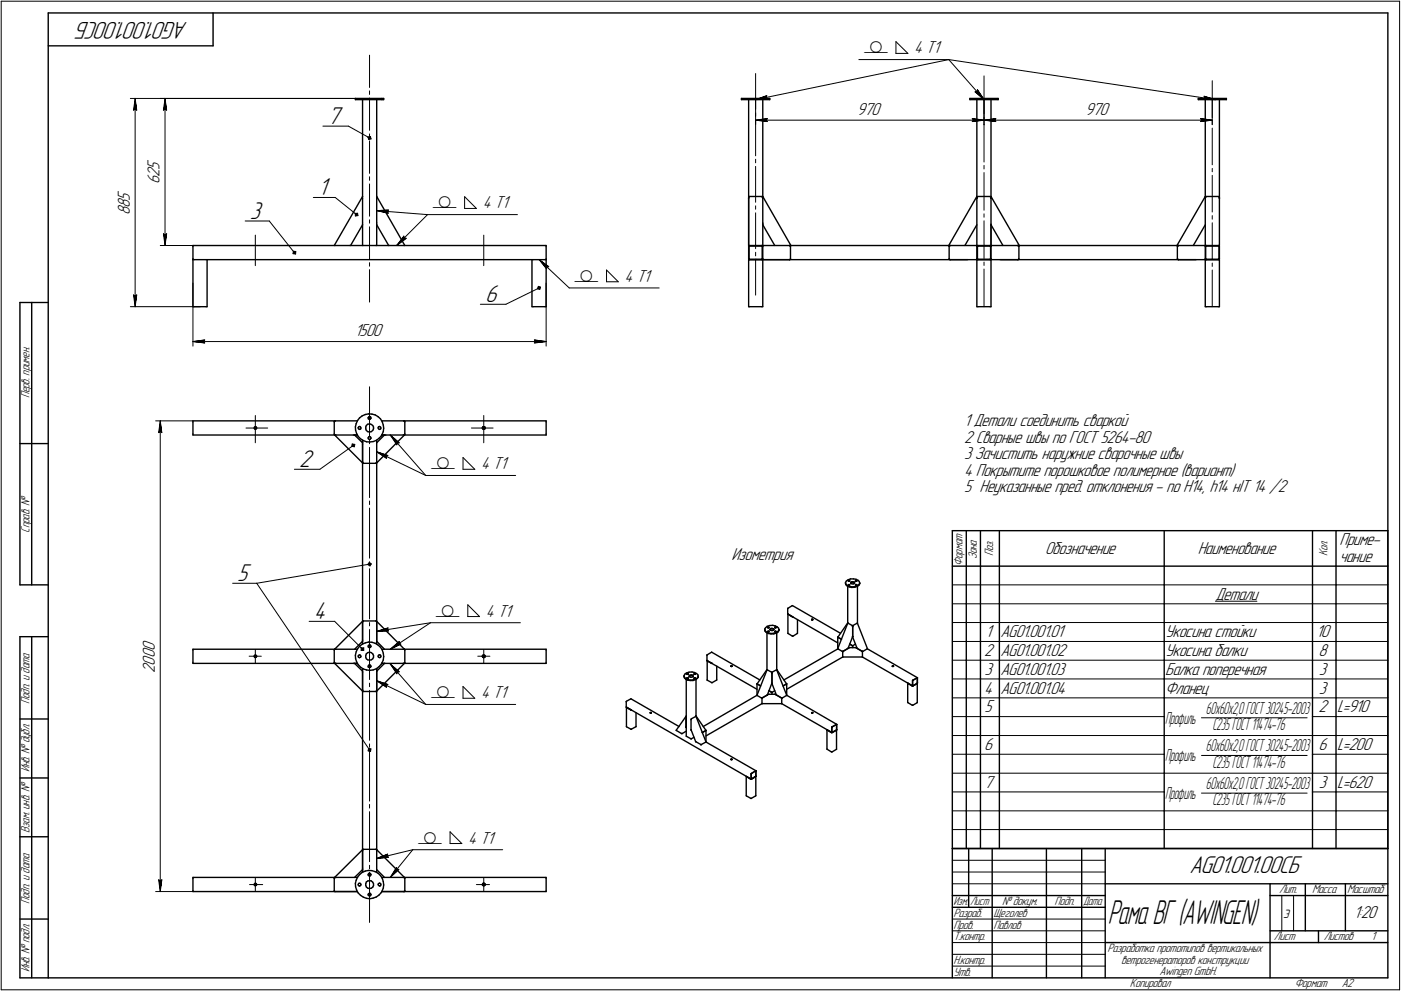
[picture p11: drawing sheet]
<svg xmlns="http://www.w3.org/2000/svg" width="595mm" height="421mm" viewBox="0 0 595 421" stroke-linecap="round" stroke-linejoin="round" font-family="sans-serif">
<defs><g id="words">
<text font-size="15.1" x="470.6" y="392.4">Рама ВГ (AWINGEN)</text>
<g font-size="10.9">
<text x="79.7" y="9.4" transform="rotate(180 79.7 9.4)">AG01.001.00СБ</text>
<text x="139.2" y="52.6">7</text>
<text x="135.1" y="82.9">1</text>
<text x="106.1" y="92.9">3</text>
<text x="206.1" y="128.3">6</text>
<text x="127.1" y="198.4">2</text>
<text x="100.8" y="246.8">5</text>
<text x="133.3" y="263">4</text>
<text x="505.3" y="371.1">AG01.001.00СБ</text>
</g>
<g font-size="8">
<text x="366.8" y="22.7">æ</text>
<text x="183.6" y="88.6">æ</text>
<text x="243.8" y="119.7">æ</text>
<text x="182.9" y="199.4">æ</text>
<text x="184.9" y="262">æ</text>
<text x="182.9" y="296.7">æ</text>
<text x="177.4" y="358.4">æ</text>
</g>
<g font-size="7.8">
<text x="388.3" y="22.7">4 T1</text>
<text x="364" y="48.7">970</text>
<text x="461" y="48.7">970</text>
<text x="67.8" y="78.3" transform="rotate(-90 67.8 78.3)">625</text>
<text x="205.1" y="88.6">4 T1</text>
<text x="55.1" y="91.3" transform="rotate(-90 55.1 91.3)">885</text>
<text x="265.3" y="119.7">4 T1</text>
<text x="150.7" y="142.8">1500</text>
<text x="409.5" y="181.2">1 Детали соединить сваркой</text>
<text x="409.5" y="188.2">2 Сварные швы по ГОСТ 5264-80</text>
<text x="409.5" y="195.2">3 Зачистить наружние сварочные швы</text>
<text x="204.4" y="199.4">4 T1</text>
<text x="409.5" y="202.2">4 Покрытите порошковое полимерное (вариант)</text>
<text x="409.5" y="209.2">5 Неуказанные пред. отклонения - по H14, h14 нIT 14 /2</text>
<text x="569" y="231.7">Приме-</text>
<text x="310.7" y="237.9">Изометрия</text>
<text x="443.9" y="235.2">Обозначение</text>
<text x="508.8" y="235.2">Наименование</text>
<text x="569" y="238.7">чание</text>
<text x="516.3" y="254.7">Детали</text>
<text x="206.4" y="262">4 T1</text>
<text x="418.6" y="270.7">1</text>
<text x="425" y="270.7">AG01.001.01</text>
<text x="495" y="270.7">Укосина стойки</text>
<text x="559.1" y="270.7">10</text>
<text x="418.1" y="278.7">2</text>
<text x="425" y="278.7">AG01.001.02</text>
<text x="495" y="278.7">Укосина балки</text>
<text x="560.1" y="278.7">8</text>
<text x="65.8" y="285.8" transform="rotate(-90 65.8 285.8)">2000</text>
<text x="418.3" y="286.7">3</text>
<text x="425" y="286.7">AG01.001.03</text>
<text x="495" y="286.7">Балка поперечная</text>
<text x="560.3" y="286.7">3</text>
<text x="204.4" y="296.7">4 T1</text>
<text x="418.1" y="294.7">4</text>
<text x="425" y="294.7">AG01.001.04</text>
<text x="495" y="294.7">Фланец</text>
<text x="560.3" y="294.7">3</text>
<text x="418.3" y="302.7">5</text>
<text x="560.1" y="302.7">2</text>
<text x="568" y="302.7">L=910</text>
<text x="418.1" y="318.7">6</text>
<text x="560.1" y="318.7">6</text>
<text x="568" y="318.7">L=200</text>
<text x="418.1" y="334.7">7</text>
<text x="560.3" y="334.7">3</text>
<text x="568" y="334.7">L=620</text>
<text x="198.9" y="358.4">4 T1</text>
<text x="575.1" y="390.2">1:20</text>
</g>
<text font-size="7.6" x="545.1" y="390.2">э</text>
<g font-size="7.5">
<text x="512.3" y="303.2">60x60x2,0ГОСТ30245-2003</text>
<text x="495" y="307.5">Профиль</text>
<text x="515" y="310.2">С235ГОСТ11474-76</text>
<text x="495" y="323.5">Профиль</text>
<text x="512.3" y="319.2">60x60x2,0ГОСТ30245-2003</text>
<text x="515" y="326.2">С235ГОСТ11474-76</text>
<text x="512.3" y="335.2">60x60x2,0ГОСТ30245-2003</text>
<text x="495" y="339.5">Профиль</text>
<text x="515" y="342.2">С235ГОСТ11474-76</text>
</g>
<g font-size="5.4">
<text x="12.6" y="169.3" transform="rotate(-90 12.6 169.3)">Перв. примен.</text>
<text x="12.6" y="226.4" transform="rotate(-90 12.6 226.4)">Справ. №</text>
<text x="414.9" y="237.7" transform="rotate(-90 414.9 237.7)">Зона</text>
<text x="421.9" y="236.4" transform="rotate(-90 421.9 236.4)">Поз.</text>
<text x="563.9" y="236.4" transform="rotate(-90 563.9 236.4)">Кол.</text>
<text x="408.9" y="240.5" transform="rotate(-90 408.9 240.5)">Формат</text>
<text x="12.6" y="299.1" transform="rotate(-90 12.6 299.1)">Подп. и дата</text>
<text x="12.6" y="328.2" transform="rotate(-90 12.6 328.2)">Инв. № дубл.</text>
<text x="12.6" y="353.9" transform="rotate(-90 12.6 353.9)">Взам. инв. №</text>
<text x="543.3" y="379.6">Лит.</text>
<text x="557.4" y="379.6">Масса</text>
<text x="572.3" y="379.6">Масштаб</text>
<text x="12.6" y="384.1" transform="rotate(-90 12.6 384.1)">Подп. и дата</text>
<text x="405" y="389.6">Разраб.</text>
<text x="422" y="389.6">Щеголев</text>
<text x="425.6" y="384.6">№ докум.</text>
<text x="447.9" y="384.6">Подп.</text>
<text x="405" y="394.6">Пров.</text>
<text x="422" y="394.6">Павлов</text>
<text x="405" y="399.6">Т.контр.</text>
<text x="541.1" y="399.6">Лист</text>
<text x="562.3" y="399.6">Листов</text>
<text x="582.5" y="399.6">1</text>
<text x="470.4" y="404.7">Разработка прототипов вертикальных</text>
<text x="12.6" y="413.2" transform="rotate(-90 12.6 413.2)">Инв. № подл.</text>
<text x="405" y="409.6">Н.контр.</text>
<text x="476.2" y="409.6">ветрогенераторов конструкции</text>
<text x="405" y="414.6">Утв.</text>
<text x="480" y="419.6">Копировал</text>
<text x="492.6" y="414.4">Awingen GmbH.</text>
<text x="550" y="419.6">Формат</text>
<text x="570" y="419.6">A2</text>
</g>
<g font-size="5.3">
<text x="405.1" y="384.6">Изм.</text>
<text x="412.1" y="384.6">Лист</text>
<text x="460.1" y="384.6">Дата</text>
</g>
</g></defs>
<g fill="none" stroke="#000" stroke-width=".59">
<path d="M20.5 5.5v410zM20.5 5.5h569zM20.5 19.5h70zM90.5 5.5v14zM589.5 5.5v410zM151 41.8v.5zM151 42.3h11.2zM151 41.8h11.2zM154 42.3v41.2zM160 42.3v41.2zM162.2 42.3h.8zM162.2 41.8h.8z"/>
<path d="M163 41.8v.5zM315 42.3h12zM315 41.8h12zM315 41.8v.5zM318 42.3v62zM324 42.3v41.2zM327 41.8v.5zM412 42.3h12zM412 41.8h12zM412 41.8v.5zM415 42.3v41.2zM421 42.3v41.2z"/>
<path d="M424 41.8v.5zM509 41.8v.5zM509 42.3h12zM509 41.8h12zM512 42.3v41.2zM518 42.3v42zM521 41.8v.5zM154 95.5v8.8zM154 84.3v10.4zM154 83.5v.8zM154 94.7v.8zM154 83.5l-12 20.8z"/>
<path d="M154 95.5l-5.1 8.8zM160 95.5v8.8zM160 83.5l12 20.8zM160 94.7v.8zM160 84.3v10.4zM160 83.5v.8zM160 95.5l5.1 8.8zM318 84.1h.1M318 84.2h.1M318 84.3v20zM318.1 83.8l-.1 .3zM318.3 83.6l-.2 .2z"/>
<path d="M318.3 83.5h.1M318.3 83.5h5.3zM323.7 83.6h.1M323.8 83.7h.1M323.9 83.8h.1M323.9 84.1l.1 .2zM323.9 84.1h.1M323.9 84h.1M324 95.5l5.1 8.8zM324 83.5l12 20.8zM324 83.5v.8zM324 94.7v.8z"/>
<path d="M324 84.3v20zM415 84.3v20zM415 84.2h.1M415 95.5l-5.1 8.8zM415 83.5l-12 20.8zM415 83.5v.8zM415 83.8v.3zM415 84.1h.1M415.4 83.5h.1M415.2 83.6l-.2 .2zM415.4 83.5h5.2zM420.7 83.6h.1"/>
<path d="M420.8 83.7h.1M420.9 83.8h.1M421 84h.1M421 95.5v8.8zM421 83.5v.8zM421 95.2v.3zM421 95.5l5 8.8zM421 83.5l12 20.8zM421 84.3v20zM421 84.1v.2zM421 84.1h.1M512 83.5l-12 20.8z"/>
<path d="M512 95.5l-5.1 8.8zM512 83.5v.8zM512 84.1v.2zM512 84.1h.1M512 84.3v20zM512.1 84h.1M512.1 83.8h.1M512.1 83.7h.1M512.4 83.5h5.2zM512.3 83.6h.1M517.6 83.5h.1M517.7 83.6l.2 .2z"/>
<path d="M517.9 83.8l.1 .3zM518 84.1h.1M518 84.2h.1M518 84.3v20zM82 104.7v5.2zM82 104.3v.4zM82 109.9v.4zM82 104.3h60zM82 110.3h.4zM82 110.3v20zM82.4 110.3h5.1zM87.5 110.3h.5z"/>
<path d="M88 110.3h138zM88 110.3v20zM142 104.3h.4zM142.4 104.3h6zM148.4 104.3h.5zM148.9 104.3h5.1zM154 104.3h.3zM154.3 104.3h5.3zM159.6 104.3h.4zM160 104.3h5.1zM165.1 104.3h.4zM165.5 104.3h6z"/>
<path d="M171.5 104.3h.5zM172 104.3h60zM226 110.3v20zM226 110.3h.4zM226.4 110.3h5.2zM231.6 110.3h.4zM232 109.9v.4zM232 104.7v5.2zM232 104.3v.4zM232 110.3v20zM318 104.3h.3zM318 109.9l.1 .3z"/>
<path d="M318 104.7v5.2zM318 110.3v20zM318 110.3h.3zM318.1 104.5l.2-.2zM318.1 104.5l-.1 .2zM318.1 110.2l.2 .1zM318.2 104.7v5.2zM318.2 109.9h.1M318.3 110.1h.1M318.3 104.6h.1M318.3 110.3h5.3zM318.3 104.6h5.3z"/>
<path d="M318.3 104.3h5.3zM318.3 110.2h5.3zM323.6 104.3h.4zM323.6 110.2h.1M323.8 104.6h.1M323.6 104.3l.2 .2zM323.6 110.3l.2-.1zM323.6 110.3h.4zM323.8 110.1h.1M323.8 104.7h.1M323.8 104.7v5.2zM323.8 104.5l.2 .2z"/>
<path d="M324 110.3h87.1zM324 104.7v5.2zM324 109.9l-.2 .3zM324 110.3h11.3zM324 109.9v.4zM324 104.3h11.3zM324 104.3v.4zM324 110.3v20zM335.3 104.3h.2zM335.4 110.3h.1M335.3 104.3h.1M335.6 110.2h.1"/>
<path d="M335.4 104.3h.1M335.5 104.3h.5zM335.5 104.4h.1M335.7 104.5h.1M335.8 109.9h.1M335.8 110.1l-.2 .1zM335.8 104.6h.1M335.8 104.7v5.2zM336 104.3h67zM403 104.3h.4zM403.2 109.9h.1M403.2 110.1l.2 .1z"/>
<path d="M403.2 104.7v5.2zM403.2 104.6h.1M403.4 104.4h.1M403.3 104.5h.1M403.4 110.2h.1M403.5 104.3h.1M403.4 104.3h.3zM403.5 110.3h.1M403.7 104.3h.1M403.6 110.3h.1M403.7 110.3h11.3zM403.7 104.3h11.3z"/>
<path d="M415 109.9l.1 .3zM415 104.7v5.2zM415 104.3h.4zM415 110.3v20zM415 110.3h.4zM415 104.3v.4zM415 109.9v.4zM415.1 110.2l.3 .1zM415.1 104.5l.3-.2zM415.1 104.5l-.1 .2zM415.2 109.9h.1M415.2 110.1h.1"/>
<path d="M415.4 104.6h.1M415.2 104.6h.1M415.2 104.7v5.2zM415.4 110.2h5.2zM415.4 110.3h5.2zM415.4 104.6h5.2zM415.4 104.3h5.2zM420.6 110.3l.3-.1zM420.6 110.2h.1M420.7 104.6h.1M420.6 104.3l.3 .2zM420.6 104.3h.4z"/>
<path d="M420.6 110.3h.4zM420.8 104.7h.1M420.7 110.1h.1M420.8 104.7v5.2zM420.9 104.5l.1 .2zM421 110.3h11.2zM421 104.3h11.2zM421 104.3v.4zM421 109.9v.4zM421 109.9l-.1 .3zM421 104.7v5.2zM421 110.3v20z"/>
<path d="M424.9 110.3h83.2zM432.2 104.3h.4zM432.3 110.3h.1M432.2 104.3h.1M432.5 110.3h.1M432.4 104.3h.1M432.6 110.2h.1M432.6 104.3h.4zM432.6 104.4h.1M432.6 104.5h.1M432.7 110.1h.1M432.7 104.6h.1"/>
<path d="M432.8 109.9h.1M432.8 104.7v5.2zM433 104.3h67zM500 104.3h.5zM500.1 104.7v5.2zM500.1 109.9h.1M500.2 110.1l.2 .1zM500.2 104.6h.1M500.5 104.4h.1M500.3 104.5h.1M500.4 110.2h.1M500.5 104.3h.2z"/>
<path d="M500.5 110.3h.1M500.7 104.3h.1M500.5 104.3h.1M500.6 110.3h.1M500.7 104.3h11.3zM500.7 110.3h11.3zM512 104.7v5.2zM512 109.9l.1 .3zM512 104.3v.4zM512 109.9v.4zM512 110.3v20zM512 110.3h.4z"/>
<path d="M512 104.3h.4zM512.1 110.2l.3 .1zM512.1 104.5l-.1 .2zM512.1 104.5l.3-.2zM512.1 104.7v5.2zM512.2 110.1h.1M512.4 110.2h.1M512.1 104.7h.1M512.2 104.6h.1M512.4 110.2h5.2zM512.4 104.3h5.2zM512.4 104.6h5.2z"/>
<path d="M512.4 110.3h5.2zM517.7 110.1h.1M517.6 104.3l.3 .2zM517.6 104.6h.1M517.6 110.3l.3-.1zM517.6 110.3h.4zM517.6 104.3h.4zM517.7 104.6h.1M517.8 104.7v5.2zM517.8 109.9h.1M517.9 104.5l.1 .2zM518 104.7v5.2z"/>
<path d="M518 109.9l-.1 .3zM518 110.3v20zM8.5 128.5v120zM8.5 128.5h12zM13.5 128.5v120zM82 130.3h.4zM82.4 130.3h5.1zM87.5 130.3h.5zM226 130.3h.4zM226.4 130.3h5.2zM231.6 130.3h.4zM318 130.3h.3z"/>
<path d="M318.3 130.3h5.3zM323.6 130.3h.4zM415 130.3h.4zM415.4 130.3h5.2zM420.6 130.3h.4zM512 130.3h.4zM512.4 130.3h5.2zM517.6 130.3h.4zM82 178.8h60.4zM82 178.8v.4zM82 179.2v5.2zM142 179.2h.1"/>
<path d="M142 179.1h.1M142 179.2v5.2zM142.1 179h.1M142.2 178.9h.1M142.4 178.8h9.4zM151.9 178.6l-.6 1.4zM152.7 177.5l1.1-.8zM152.7 177.5l-.8 1.1zM153.8 176.7l1.4-.6zM155.2 176.1l1.3-.2zM156.4 177.5l.1 .5zM156.5 178l.4 .1z"/>
<path d="M156.5 175.9h1.5zM156.6 177.1l.5-.1zM156.6 177.1l-.2 .4zM156.9 178.1h.4zM157.1 177l.3 .1zM157.4 177.1l.2 .4zM157.6 177.7l-.3 .4zM157.6 177.7h.1M158 175.9l1.3 .4zM159.3 176.3l1.3 .7zM160.6 177l1 1zM161.6 178l.8 1.2z"/>
<path d="M162.2 178.8h9.3zM162.4 179.2l.4 1.4zM171.6 178.8h.1M171.5 178.8h60.5zM171.7 178.9h.1M171.9 179h.1M172 179.1h.1M172 179.2v5.2zM172 179.2h.1M232 178.8v.4zM232 179.2v5.2zM8.5 188.5h12z"/>
<path d="M82 184.4v.4zM82 184.8h60.2zM107.9 181.9l.2 .3zM108.1 181.4l.4-.1zM108.1 181.4l-.2 .5zM108.1 182.2l.4 .2zM108.5 181.3l.4 .1zM108.5 182.4l.4-.2zM108.9 181.4l.2 .5zM109.1 181.9l-.2 .3zM142.1 184.7h.1M142 184.5h.1"/>
<path d="M142.2 184.7h.1M142.3 184.8h.1M142.2 184.8l11.8 11.9zM142.2 184.8h.5zM142.4 184.8h.1M142.4 184.8h9.4zM150.1 184.8h.5zM150.6 184.8h1.2zM150.6 184.8l3.4 3.3zM151 181.4v1.4zM151 182.8l.5 1.3zM151.3 180l-.3 1.4z"/>
<path d="M151.5 184.1l.6 1.3zM152.1 185.4l1.1 1zM152.1 181.7l.1 .4zM152.2 182.1l.4 .3zM152.4 181.4l.4-.2zM152.4 181.4l-.3 .3zM152.6 182.4h.1M152.7 182.5l.5-.2zM152.8 181.2l.4 .2zM153.2 186.4l1.1 .8zM153.2 181.4l.1 .5zM153.3 181.9l-.1 .4z"/>
<path d="M154 187v1.1zM154 196.7v67.3zM154 187v9.3zM154 196.3h.1M154 196.5h.1M154 188.7v7.4zM154 196.1v.6zM154 188.1v.6zM154.1 196.6h.1M154.2 196.8h.1M154.3 196.8h.1M154.3 196.8h5.3z"/>
<path d="M154.3 187.2l1.4 .5zM155.4 181.4v.8zM155.4 182.2l.2 .7zM155.6 180.8l.6-.5zM155.6 180.8l-.2 .6zM155.6 182.9l.6 .5zM155.7 187.7l1.4 .1zM156.2 180.3l.8-.2zM156.2 183.4l.8 .2zM156.4 186l.1 .4zM156.5 186.4l.4 .3zM156.6 185.6l.5-.1z"/>
<path d="M156.6 185.6l-.2 .4zM156.9 186.7l.4-.1zM157 183.6l.7-.2zM157.1 180.1h.1M157.1 187.8l1.4-.2zM157.1 180.1l.6 .2zM157.1 185.5l.3 .2zM157.4 185.7l.2 .4zM157.6 186.2l-.3 .4zM157.6 186.2h.1M157.7 183.4l.6-.5zM157.7 180.3l.6 .5z"/>
<path d="M158.3 180.8l.4 .6zM158.5 187.6l1.4-.5zM158.7 182.2l-.4 .7zM158.7 181.4v.8zM159.6 196.8h.1M159.8 196.8h.1M159.9 187.1l1.1-.8zM159.9 196.7h.1M160 196.7v67.3zM160 196.1v.6zM160 187v9.3zM159.9 196.6h.1"/>
<path d="M160 196.4h.1M160.6 181.8l.2 .4zM160.8 181.4l.4-.2zM160.8 181.4l-.2 .4zM160.8 182.2l.4 .3zM161 186.3l1-1zM161.2 182.5l.4-.2zM161.4 181.3h.1M161.4 181.3l.3 .2zM161.7 181.5l.1 .4zM161.8 181.9l-.2 .4zM162.2 184.8h9.3z"/>
<path d="M162.2 184.8h1.1zM162.2 184.7l-.2 .6zM162.8 183.4l-.6 1.3zM162.8 180.6l.2 1.3zM163 181.9l-.2 1.5zM163.3 184.8l-3.3 3.3zM163.3 184.8h.6zM171.3 184.8h.5zM171.5 184.8h.1M171.7 184.8h.1M171.8 184.8l-11.8 11.9zM171.8 184.7h.1"/>
<path d="M171.8 184.8h60.2zM171.9 184.7h.1M172 184.5h.1M204.9 181.9l.2 .3zM205.1 181.4l.4-.1zM205.1 181.4l-.2 .5zM205.1 182.2l.4 .2zM205.5 181.3l.4 .1zM205.5 182.4l.4-.2zM205.9 181.4l.1 .5zM206 181.9l-.1 .3zM232 184.4v.4z"/>
<path d="M404.5 225.5v135zM404.5 225.5h185zM410.5 225.5v15zM416.5 225.5v15zM424.5 225.5v15zM494.5 225.5v15zM557.5 225.5v15zM567.5 225.5v15zM589.5 225.5v135zM8.5 248.5h12zM334.6 258.7v2.1zM334.6 258.7h.1"/>
<path d="M334.6 258.5h.1M334.8 258.4l1.7-1.1zM336.5 257.3h.1M336.6 257.3l20.4 11.8zM359.2 247.8l.1 .6zM359.2 247.5h.1M359.2 247.6l.1 .6zM359.2 247.8h.1M359.3 248.4l.5 .5zM359.3 248.2l.5 .6zM359.5 246.9l.7-.5zM359.5 246.9l-.3 .6z"/>
<path d="M359.8 248.9l.9 .4zM359.8 248.8l.9 .4zM360.1 249.1v15.7zM360.2 246.4l1.1-.4zM360.3 248.5h.1M360.3 246.8h.1M360.5 248.6h.1M360.4 248.4l.3-.1zM360.4 248.4h.1M360.4 248.7h.3zM360.4 246.9l.3 .1zM360.4 246.6h.3z"/>
<path d="M360.4 246.6h.1M360.7 248.5h.1M360.7 246.8h.1M360.5 246.8h.1M360.7 249.3l1.1 .3zM360.7 248.5l.2 .1zM360.7 249.2l1.1 .1zM360.8 248.4h.1M360.7 248.7h.1M360.7 246.8l.2 .1zM360.7 247h.1M360.8 246.6h.1"/>
<path d="M360.9 248.5h.1M360.8 246.9h.1M360.9 246.8h.1M360.8 248.7h.1M361.3 246h1.2zM361.4 247.6h.1M361.4 247.6v.3zM361.4 247.9l.5 .2zM361.6 247.5l.6-.2zM361.6 247.5l-.2 .2zM361.6 247.2l.6-.1zM361.6 247.2l-.2 .4z"/>
<path d="M361.8 249.6l1.3-.1zM361.8 249.3h1.3zM361.9 248.1h.7zM362.2 247.3l.6 .2zM362.2 247.1l.6 .2zM362.5 246l1.1 .1zM362.6 248.1l.4-.3zM362.8 247.5l.2 .2zM362.9 247.3h.1M362.9 247.3l.2 .3zM363.1 249.5l1.1-.3zM363.1 249.3l1.1-.4z"/>
<path d="M363 247.8h.1M363.4 246.8h.1M363.5 246.9h.1M363.5 248.6h.1M363.5 248.4h.1M363.4 248.5h.1M363.5 246.6h.1M363.6 246.6h.1M363.5 246.8h.2zM363.5 246.8h.1M363.6 248.5h.1M363.6 248.3h.1"/>
<path d="M363.5 248.7h.1M363.6 247l.3-.1zM363.6 246.6h.3zM363.6 248.5l.3 .1zM363.6 246.1l.9 .4zM363.6 248.3l.3 .1zM363.6 248.7h.3zM363.9 246.9h.1M364 246.8h.1M364 248.5h.1M363.9 248.7h.1M364.2 249.2l.6-.5z"/>
<path d="M364.2 248.9l.6-.5zM364.2 249.1v15.7zM364.5 246.5l.5 .6zM365 247.1l.2 .5zM365.2 248.1l-.4 .6zM365.2 247.8v.3zM365.2 247.8h.1M365.2 247.9l-.4 .5zM365.2 247.6v.3zM404.5 240.5h185zM410.5 240.5v8zM410.5 248.5v8z"/>
<path d="M410.5 256.5v8zM416.5 240.5v8zM416.5 248.5v8zM416.5 256.5v8zM424.5 240.5v8zM424.5 248.5v8zM424.5 256.5v8zM494.5 240.5v8zM494.5 248.5v8zM494.5 256.5v8zM557.5 240.5v8zM557.5 248.5v8z"/>
<path d="M557.5 256.5v8zM567.5 240.5v8zM567.5 248.5v8zM567.5 256.5v8zM8.5 270.5v145zM8.5 270.5h12zM13.5 270.5v145zM82 275.8h60.2zM82 275.8v.4zM82 276.2v5.2zM107.9 278.8l.2 .4zM108.1 278.5l.4-.2z"/>
<path d="M108.1 278.5l-.2 .3zM108.1 279.2l.4 .2zM108.5 278.3l.4 .2zM108.5 279.4l.4-.2zM108.9 278.5l.2 .3zM109.1 278.8l-.2 .4zM142 276.2h.1M142 276.2v5.2zM142 276.1h.1M142.1 275.9h.1M142.2 275.8l11.8-11.8zM142.2 275.8h.5z"/>
<path d="M142.2 275.8h.1M142.4 275.8h9.4zM151 278.4v1.4zM151 279.8l.5 1.4zM151.3 276.9l-.3 1.5zM151.9 275.7l-.6 1.2zM152.1 278.7l.1 .4zM152.2 279.1l.4 .3zM152.4 278.4l.4-.2zM152.4 278.4l-.3 .3zM152.6 279.4h.1M152.7 279.4l.5-.2z"/>
<path d="M152.7 274.6l1.1-.9zM152.7 274.6l-.8 1.1zM152.8 278.2l.4 .3zM153.2 278.5l.1 .4zM153.3 278.9l-.1 .3zM153.8 273.7l1.4-.6zM154 264.6v7.3zM154 271.9v.6zM154 272.5l-3.4 3.3zM154 264v.6zM154 264.2h.1M154 264.2v9.4z"/>
<path d="M154.1 264h.1M154.2 263.9h.1M154.3 263.8h.1M154.3 263.8h5.3zM155.2 273.1l1.3-.3zM155.4 278.5v.7zM155.4 279.2l.2 .7zM155.6 277.8l.6-.5zM155.6 277.8l-.2 .7zM155.6 279.9l.6 .4zM156.2 277.3l.8-.2zM156.4 274.5l.1 .4z"/>
<path d="M156.5 274.9l.4 .3zM156.5 272.8l1.5 .1zM156.6 274.2l.5-.2zM156.6 274.2l-.2 .3zM156.9 275.2l.4-.1zM157.1 277.1h.1M157.1 277.1l.6 .2zM157.1 274l.3 .2zM157.4 274.2l.2 .4zM157.6 274.7l-.3 .4zM157.6 274.7h.1M157.7 277.3l.6 .5z"/>
<path d="M158 272.9l1.3 .4zM158.3 277.8l.4 .7zM158.7 279.2l-.4 .7zM158.7 278.5v.7zM159.3 273.3l1.3 .8zM159.6 263.8h.1M159.8 263.8h.1M159.9 264h.1M159.9 264.1h.1M160 264.6v7.3zM160 272.5l3.3 3.3zM160 264v.6z"/>
<path d="M160 272.2v.3zM160 264l11.8 11.8zM160 264.2v9.4zM160.6 274.1l1 .9zM160.6 278.8l.2 .4zM160.8 278.4l.4-.2zM160.8 278.4l-.2 .4zM160.8 279.2l.4 .2zM161.2 279.4l.4-.1zM161.4 278.2h.1M161.4 278.2l.3 .3zM161.6 275l.8 1.2z"/>
<path d="M161.7 278.5l.1 .4zM161.8 278.9l-.2 .4zM162.2 275.8h9.3zM162.4 276.2l.4 1.3zM162.8 277.5l.2 1.5zM163 279l-.2 1.4zM171.3 275.8h.5zM171.6 275.8h.1M171.7 275.8h.1M171.9 275.9h.1M171.8 275.8h60.2zM172 276.1h.1"/>
<path d="M172 276.2v5.2zM172 276.2h.1M204.9 278.8l.2 .4zM205.1 278.5l.4-.2zM205.1 278.5l-.2 .3zM205.1 279.2l.4 .2zM205.5 278.3l.4 .2zM205.5 279.4l.4-.2zM205.9 278.5l.1 .3zM206 278.8l-.1 .4zM232 276.2v5.2zM232 275.8v.4z"/>
<path d="M300.3 278.4v2.1zM300.3 278.4h.1M300.3 278.3h.1M300.4 278.2l1.9-1.1zM302.3 277.1h.1M302.3 277.1l20.4 11.8zM324.9 267.6l.1 .6zM324.9 267.2v.3zM324.9 267.5l.1 .5zM324.9 267.6h.1M325 268.2l.5 .5zM325 268l.5 .6z"/>
<path d="M325.2 266.7l.7-.6zM325.2 266.7l-.3 .5zM325.5 268.7l.9 .5zM325.5 268.6l.9 .3zM325.8 268.9v15.7zM325.9 266.1l1.1-.3zM326.1 268.3h.1M326.1 266.5h.1M326.2 268.4h.1M326.1 268.2l.3-.1zM326.1 268.2h.1M326.1 268.4l.3 .1z"/>
<path d="M326.1 266.7l.3 .1zM326.1 266.4h.3zM326.1 266.4h.1M326.4 268.3h.1M326.4 266.6h.1M326.2 266.6h.1M326.4 269.2l1.1 .1zM326.4 268.3l.2 .1zM326.4 266.6l.2 .1zM326.6 268.2h.1M326.4 268.5h.1M326.4 266.8h.1"/>
<path d="M326.6 266.4h.1M326.4 268.9l1.1 .3zM326.6 268.4h.1M326.6 268.3h.1M326.6 266.5h.1M326.6 266.7h.1M327 267.5l.2 .2zM327 265.8l1.3-.1zM327.1 267.4h.1M327.2 267.7l.5 .2zM327.3 267h.6zM327.3 267l-.2 .4z"/>
<path d="M327.3 267.3l.6-.2zM327.3 267.3l-.2 .2zM327.5 269.3h1.2zM327.5 269.2l1.2-.1zM327.7 267.9h.6zM327.9 267l.6 .1zM327.9 267.1l.6 .2zM328.3 267.9l.4-.4zM328.3 265.7l1.1 .2zM328.6 267.1h.1M328.5 267.3l.2 .2zM328.6 267.1l.2 .4z"/>
<path d="M328.7 269.3l1.2-.3zM328.7 267.5h.1M328.7 269.1l1.2-.4zM329.1 266.5h.1M329.2 268.4h.1M329.2 268.2h.1M329.1 268.3h.1M329.2 266.4h.1M329.2 266.7h.1M329.4 266.4h.1M329.2 266.6h.1M329.2 266.6h.2z"/>
<path d="M329.4 268.3h.1M329.4 268.1h.1M329.4 266.8l.2-.1zM329.4 266.4h.2zM329.4 265.9l.8 .5zM329.4 268.3l.2 .1zM329.4 268.1l.2 .1zM329.4 268.5l.2-.1zM329.6 266.7h.1M329.7 266.5h.1M329.6 268.4h.1M329.7 268.3h.1"/>
<path d="M329.9 269l.6-.5zM329.9 268.7l.6-.5zM329.9 268.9v15.7zM330.2 266.4l.5 .5zM330.7 266.9l.2 .6zM330.9 267.9l-.4 .6zM330.9 267.6v.3zM330.9 267.6l-.4 .6zM330.9 267.6h.1M334.6 260.9l21.3 12.2zM334.6 260.9h.1M334.7 260.9v8.2z"/>
<path d="M334.7 260.9h.1M334.7 269.1h.1M334.8 260.9l1.8 1.1zM334.8 269.2l1.7 1.1zM334.8 261l1.7 1zM336.5 262h.1M336.5 270.3h.1M336.6 262h.1M336.7 262h.1M336.7 270.3h.1M336.9 270.3l1.8-1.1zM338.7 269.2h.1"/>
<path d="M338.8 263.2v5.9zM344.8 263.2h.1M344.8 263.1h.1M344.8 263.4h.1M345 263.1h.1M344.9 263.1l.3 .1zM344.9 263.1h.1M345 263.4h.1M345.2 263.1h.1M345.3 263.2h.1M345.3 263.3h.1M345.2 263.4h.1"/>
<path d="M355.9 275.6h.1M355.9 270.8h.1M355.9 270.7h.1M355.9 270.9v4.8zM355.9 275.7l1.9 1.1zM355.9 270.8l1.6 .8zM356 270.8h.1M356 270.8l1.5 .8zM357.8 276.8h.1M357.9 276.8h.1M358 276.9v2.2zM358.1 276.9h.1"/>
<path d="M358 276.9h.1M358 279.1h.1M358 276.8h.1M358.2 276.7h.1M358.1 276.8h.1M358.1 279.1h8.2zM358.1 276.8l2.1-1.3zM358.2 276.7l2.6-1.5zM360.1 264.8l-4.2 10.8zM360.1 264.8h.1M360.1 264.7l-4.2 6zM360.2 275.5h.1"/>
<path d="M360.2 264.8l1.8 1zM360.3 275.5h.1M360.8 275.2h.1M360.9 275.2h.1M360.9 273.6l1.1 .7zM360.9 275.2h2.6zM362 274.3h.1M362 265.8h.1M362.2 274.3h.1M362.1 274.4h.1M362.2 270.5h.1M362.1 270.5h.1"/>
<path d="M362.1 270.6h.1M362.1 265.9h.1M362.1 266h.1M362.1 266.1h.1M362.1 270.7l-1.8 4.7zM362.2 274.6v.6zM362.2 266.2h.1M362.2 266.1h.1M362.2 266h.1M362.2 265.9h.1M362.2 270.7h.1M362.2 270.6h.1"/>
<path d="M362.2 270.7l1.9 4.7zM362.2 266.2v4.2zM362.2 270.4h.1M362.3 274.3h.1M362.3 265.9h.1M362.3 265.8l1.9-1zM362.3 274.3l1.1-.7zM363.5 275.2h.1M363.6 275.2l2.6 1.5zM364.1 275.4h.1M364.1 275.5h.1M364.2 275.5l2.1 1.3z"/>
<path d="M364.2 264.8h.1M364.2 264.8l4.3 10.8zM366.2 276.7h.1M366.4 279.1h.1M366.3 276.8h.1M366.3 276.9h.1M366.4 276.9h.1M366.4 276.9v2.2zM366.4 276.8h.1M366.4 279.1l21.3 12.3zM366.5 276.8l1.9-1.1zM368.4 275.7h.1"/>
<path d="M368.5 275.7l21.2 12.3zM410.5 264.5v8zM410.5 272.5v8zM416.5 264.5v8zM416.5 272.5v8zM424.5 264.5v8zM424.5 272.5v8zM494.5 264.5v8zM494.5 272.5v8zM557.5 264.5v8zM557.5 272.5v8zM567.5 264.5v8z"/>
<path d="M567.5 272.5v8zM82 281.9h60.2zM82 281.4v.5zM142.1 281.7h.1M142 281.5h.1M142.2 281.8h.1M142.2 281.9h.5zM142.2 281.9l11.8 11.7zM142.3 281.8h.1M142.4 281.9h.1M142.4 281.9h9.4zM150.1 281.9h.5z"/>
<path d="M150.6 281.9l3.4 3.3zM150.6 281.9h1.2zM151.5 281.2l.6 1.2zM152.1 282.4l1.1 1.1zM153.2 283.5l1.1 .7zM154 293.6v67.4zM154 293.4h.1M154 293.5h.1M154 284.1v9.3zM154 285.2v.5zM154 285.7v7.4zM154 293.1v.5z"/>
<path d="M154.1 293.6h.1M154.2 293.7h.1M154.3 293.8h.1M154.3 293.8h5.3zM154.3 284.2l1.4 .4zM155.7 284.6l1.4 .2zM156.2 280.3l.8 .2zM156.4 283l.1 .5zM156.5 283.5l.4 .1zM156.6 282.6l.5-.2zM156.6 282.6l-.2 .4zM156.9 283.6l.4-.1z"/>
<path d="M157 280.5l.7-.2zM157.1 282.4l.3 .3zM157.1 284.8l1.4-.2zM157.4 282.7l.2 .3zM157.6 283.2l-.3 .3zM157.6 283.2h.1M157.7 280.3l.6-.4zM158.5 284.6l1.4-.5zM159.6 293.8h.1M159.8 293.8h.1M159.9 284.1l1.1-.8zM159.9 293.7h.1"/>
<path d="M159.9 293.5h.1M160 293.6v67.4zM160 284.1v1.1zM160 284.1v9.3zM160 293.5h.1M160 293.1v.5zM160 285.2v.2zM160 285.7v7.4zM162 282.2l-1 1.1zM162.2 281.9h1.1zM162.2 281.9h9.3zM162.2 281.7l-.2 .5z"/>
<path d="M162.8 280.4l-.6 1.3zM163.3 281.9l-3.3 3.3zM163.3 281.9h.3zM171.3 281.9h.5zM171.5 281.9h.1M171.7 281.8h.1M171.8 281.9l-11.8 11.7zM171.8 281.9h60.2zM171.8 281.8h.1M171.9 281.7h.1M172 281.5h.1M232 281.4v.5z"/>
<path d="M266 298.2v2.1zM266 298.1h.1M266.1 297.9l1.9-1zM266.1 297.9h.1M268.1 296.9h.1M268.1 296.9l20.4 11.8zM290.6 287.4h.1M290.6 287.4l.1 .6zM290.6 287v.3zM290.6 287.3l.1 .5zM290.7 288l.6 .5zM290.7 287.8l.6 .5z"/>
<path d="M290.9 286.4l.7-.5zM290.9 286.4l-.3 .6zM291.3 288.5l.8 .5zM291.3 288.3l.8 .4zM291.5 288.7v24.1zM291.6 285.9l1.1-.3zM291.8 286.3h.1M291.8 288.1h.1M291.9 288.2h.1M291.8 286.5h.3zM291.8 286.3l.3-.1zM291.8 288h.3z"/>
<path d="M291.8 288h.1M291.8 288.2l.3 .1zM292.1 288.1h.1M292.1 286.4h.1M291.9 286.4h.1M292.1 289l1.1 .1zM292.1 288.1l.3 .1zM292.1 286.5h.1M292.3 286.3h.1M292.3 288h.1M292.1 288.3h.1M292.1 288.7l1.1 .3z"/>
<path d="M292.1 286.4l.3 .1zM292.4 286.3h.1M292.3 288.2h.1M292.4 288.1h.1M292.3 286.5h.1M292.7 287.3l.2 .2zM292.7 285.6l1.3-.1zM292.8 287.2h.1M292.9 287.5l.5 .2zM293 287.1l.6-.2zM293 287.1l-.2 .3zM293 286.9l.6-.1z"/>
<path d="M293 286.9l-.2 .3zM293.2 289.1h1.2zM293.2 289l1.2-.1zM293.4 287.7h.6zM293.6 286.9l.6 .2zM293.6 286.8l.6 .1zM294 287.7l.4-.3zM294 285.5l1.1 .2zM294.2 287.1l.2 .3zM294.3 286.9h.1M294.3 286.9l.1 .4zM294.4 289.1l1.2-.4z"/>
<path d="M294.4 287.4h.1M294.4 288.9l1.2-.4zM294.9 288.2h.1M294.9 286.4h.1M294.8 288.1h.1M294.8 286.3h.1M295.1 288.1h.1M294.9 286.4h.2zM295.1 288h.1M294.9 288h.1M294.9 286.3h.1M294.9 286.5h.1"/>
<path d="M295.1 286.2h.1M295.1 288.1l.2 .1zM295.1 288h.2zM295.1 288.3l.2-.1zM295.1 285.7l.8 .5zM295.1 286.5h.2zM295.1 286.2l.2 .1zM295.3 286.5h.1M295.4 288.1h.1M295.4 286.3h.1M295.3 288.2h.1M295.6 288.7l.6-.5z"/>
<path d="M295.6 288.5l.6-.5zM295.7 288.7v15.7zM295.9 286.2l.5 .5zM296.4 286.7l.2 .6zM296.6 287.4h.1M296.6 287.7l-.4 .5zM296.6 287.4v.3zM296.6 287.4l-.4 .6zM300.3 280.7h.1M300.3 280.7l21.3 12.2zM300.4 280.7h.1M300.4 288.9h.1"/>
<path d="M300.4 280.8l1.9 1.1zM300.4 289l1.9 1zM300.4 280.7v8.2zM300.5 280.8l1.8 1zM302.3 281.9h.1M302.3 290h.1M302.3 281.8h.1M302.4 281.9h.1M302.4 290.1h.1M302.6 290l1.8-1zM304.4 289h.1M304.5 283v5.9z"/>
<path d="M310.5 283h.1M310.6 283h.1M310.6 283.1h.1M310.7 282.9h.1M310.6 283h.3zM310.7 283.2h.1M310.9 283h.1M311 283.1h.1M311 283h.1M310.9 283.1h.1M321.6 295.4h.1M321.6 290.7h.1"/>
<path d="M321.6 290.7v4.8zM321.6 290.6h.1M321.6 290.5h.1M321.6 295.5l1.9 1.1zM321.7 290.7h.1M321.6 290.6l1.5 .8zM321.7 290.7l1.4 .7zM323.5 296.6h.1M323.6 296.6h.1M323.7 296.6h.1M323.7 296.7h.1M323.7 298.9h.1"/>
<path d="M323.7 299h.1M323.7 296.8v2.1zM323.8 296.6h.1M323.8 296.5l2.1-1.2zM323.8 299h8.2zM323.8 296.5h.1M323.8 296.5l2.7-1.5zM325.8 284.6h.1M325.8 284.6l-4.2 10.8zM325.8 284.5l-4.2 6zM325.9 295.3h.1M325.9 284.6l1.8 1z"/>
<path d="M326 295.3h.1M326.6 295h.1M326.6 293.5l1.1 .6zM326.6 295h2.5zM327.9 294.1h.1M327.7 294.1h.1M327.7 285.6h.1M327.8 294.2h.1M327.9 290.2h.1M327.8 290.3h.1M327.8 290.4l-1.8 4.8zM327.8 285.7h.1"/>
<path d="M327.8 285.8h.1M327.8 285.9h.1M327.8 286h.1M328 294.1h.1M327.9 294.3v.7zM327.9 286v4.2zM327.9 286h.1M327.9 285.8h.1M327.9 285.7h.1M327.9 290.4h.1M327.9 290.3h.1M327.9 290.4l1.9 4.8z"/>
<path d="M328 294.1l1.1-.6zM328 285.7h.1M328 285.6l1.9-1zM329.1 295h.1M329.2 295h.1M329.3 295l2.6 1.5zM329.8 295.2h.1M329.8 295.3h.1M329.9 284.6h.1M329.9 295.3l2.1 1.2zM329.9 284.6l4.3 10.8zM329.9 284.5h.1"/>
<path d="M329.9 284.5l4.2 6zM331.9 296.5h.1M332 296.6h.1M332.1 299h.1M332 296.5h.1M332.1 296.7h.1M332.1 296.8v2.1zM332.1 298.9h.1M332.1 299l21.3 12.2zM332.1 296.6h.1M332.2 296.6l1.9-1.1zM332.7 291.4l1.3-.7z"/>
<path d="M332.7 291.4l1.4-.8zM333 288.9l22.9-13.2zM334 290.7h.1M334.1 295.5h.1M334.1 290.7h.1M334.1 290.5h.1M334.2 295.4l21.2 12.4zM334.2 295.4h.1M334.2 290.7v4.8zM334.2 290.5h.1M334.2 292.9l23.8-13.8zM379.1 283h.1"/>
<path d="M379.2 283h.1M379.3 282.9h.1M379.1 283.1h.1M379.2 283h.3zM379.5 283h.1M379.3 283.2h.1M379.6 283h.1M379.6 283.1h.1M379.5 283.1h.1M385.7 290.4h.1M385.6 290.3h.1M385.6 290.3v8.1z"/>
<path d="M385.7 298.5h.1M385.7 290.4l1.8 1zM385.7 290.3h.1M385.7 298.5l1.8 1.1zM385.7 290.3l1.8 1.1zM387.6 291.5h.1M387.6 299.6h.1M387.6 291.4h.1M387.6 289.2v2.1zM387.7 291.4h.1M387.6 289.2h.1M387.8 291.4h.1"/>
<path d="M387.8 299.6h.1M387.7 289.2h.1M387.7 289.1h.1M387.7 289.2v2.1zM387.8 291.3h.1M387.8 291.4l1.8-1zM387.8 289.1l1.8-1.1zM387.8 289l1.8-1zM387.8 291.3l1.8-1zM387.8 299.6l1.8-1.1zM389.6 288h.1M389.6 290.2h.1"/>
<path d="M389.6 288v2.2zM389.6 298.4h.1M389.6 290.3v8.1zM389.7 288v2.2zM389.7 288h.1M389.7 290.2h.1M410.5 280.5v8zM410.5 288.5v8zM410.5 296.5v8zM416.5 280.5v8zM416.5 288.5v8zM416.5 296.5v8z"/>
<path d="M424.5 280.5v8zM424.5 288.5v8zM424.5 296.5v8zM494.5 280.5v8zM494.5 288.5v8zM494.5 296.5v8zM557.5 280.5v8zM557.5 288.5v8zM557.5 296.5v8zM567.5 280.5v8zM567.5 288.5v8zM567.5 296.5v8z"/>
<path d="M8.5 305.5h12zM266 300.4l53.1 30.6zM266 300.3h.1M266.1 300.6h.1M266.1 308.8h.1M266.1 308.8l1.9 1zM266.1 300.6l1.9 1.1zM266.1 300.5v8.2zM266.2 300.6h.1M266.2 300.6l1.9 1zM268.1 309.9h.1M268.1 301.7h.1"/>
<path d="M268.2 301.7h.1M268.1 301.6h.1M268.2 309.8h.1M268.2 309.8l1.9-1zM270.2 308.7h.1M270.2 302.9v5.8zM276.2 302.9h.1M276.3 302.9h.1M276.3 302.8h.1M276.4 302.7h.1M276.4 302.8h.2zM276.4 302.8h.1"/>
<path d="M276.4 303h.1M276.6 302.8h.1M276.6 302.9h.1M276.7 302.9h.1M287.3 310.2h.1M287.3 310.3h.1M287.4 310.4l2.1 1.3zM289.5 311.7h.1M289.6 311.7h.1M289.7 311.7h.1M289.8 311.7l1.7-1.1zM291.4 304.5v4.4z"/>
<path d="M291.4 308.9h.1M291.5 312.8h.1M291.5 304.2h.1M291.5 304.4h.1M291.5 304.5h.1M291.5 308.9h.1M291.5 309h.1M291.5 308.8h.1M291.5 304.2l-4.2 6zM291.5 304.5v4.3zM291.6 312.8l1.9 1.1zM293.5 313.9h.1"/>
<path d="M293.5 310h.1M293.5 310.1h.1M293.5 305.8v4.2zM293.6 310.1h.1M293.6 305.5h.1M293.6 305.6h.1M293.6 305.7h.1M293.6 310.2l1.9 4.8zM293.7 313.9l1.1-.6zM293.7 305.4l1.9-1zM293.7 305.4h.1M295.6 315.1h.1"/>
<path d="M295.5 315.1h.1M295.7 304.4h.1M295.6 304.3h.1M295.6 315.1l2.1 1.2zM295.7 304.2h.1M295.7 304.3h.1M295.7 304.2l4.1 6zM295.7 304.4l4.2 10.8zM297.8 316.4h.1M297.7 316.4h.1M297.9 316.4h.1M297.9 316.3l1.9-1z"/>
<path d="M297.9 316.3h.1M298.3 311.2l1.5-.8zM298.3 311.2l1.4-.7zM298.7 308.7l22.9-13.3zM299.7 310.5h.1M299.7 310.4h.1M299.8 315.2l21.3 12.3zM299.8 310.2h.1M299.8 310.4h.1M299.9 312.7l23.8-13.7zM299.9 310.3h.1M299.9 315.2h.1"/>
<path d="M299.9 310.5v4.8zM344.8 302.9h.1M344.9 302.8h.1M345 302.7h.1M344.8 302.8h.1M344.9 302.8h.3zM345.2 302.8h.1M345 303h.1M345.2 302.9h.1M345.3 302.9h.1M351.3 310.1v8.2zM351.4 318.3h.1"/>
<path d="M351.4 310.2h.1M351.3 310.1h.1M351.5 310.1h.1M351.4 318.3l1.7 1.1zM351.4 310.2l1.7 1zM351.5 310.1l1.7 1.1zM353.3 319.4h.1M353.3 311.2h.1M353.4 311.2h.1M353.3 309v2.1zM353.5 319.4h.1M353.5 311.2h.1"/>
<path d="M353.4 309h.1M353.4 308.9h.1M353.3 309h.1M353.5 311.1h.1M353.4 309v2.1zM353.5 311.1l1.8-1zM353.5 308.9l1.8-1.1zM353.5 308.8l1.8-1zM353.5 311.2l1.8-1zM353.5 319.4l1.8-1.1zM355.3 310h.1M355.3 307.8v2.2z"/>
<path d="M355.3 307.8h.1M355.3 318.3h.1M355.3 310.1v8.2zM355.4 307.8v2.2zM355.4 310h.1M355.4 307.8h.1M410.5 304.5v8zM410.5 312.5v8zM416.5 304.5v8zM416.5 312.5v8zM424.5 304.5v8zM424.5 312.5v8z"/>
<path d="M494.5 304.5v8zM494.5 312.5v8zM557.5 304.5v8zM557.5 312.5v8zM567.5 304.5v8zM567.5 312.5v8zM8.5 330.5h12zM310.6 322.6h.1M310.5 322.7h.1M310.7 322.5h.1M310.6 322.7h.1M310.6 322.6h.3z"/>
<path d="M310.9 322.6h.1M310.7 322.8h.1M311 322.7h.1M310.9 322.7h.1M317 338.1h.1M317 329.9h.1M317 329.9v8.2zM317.1 329.9l1.8 1.1zM317.1 329.9h.1M317.1 338.2l1.8 1zM317.2 329.9l1.7 1.1zM318.9 331h.1"/>
<path d="M318.9 339.2h.1M319 331h.1M319 328.8v2.2zM319 339.3h.1M319.1 331h.1M319.1 328.7h.1M319.1 328.8v2.2zM319.2 328.6h.1M319.2 328.7l1.8-1.1zM319.2 328.7h.1M319.2 331l1.8-1.1zM319.2 328.6l1.8-1.1z"/>
<path d="M319.2 339.2l1.8-1zM321 329.9h.1M321.1 327.5h.1M321.1 327.6h.1M321 338.2h.1M321.1 327.7v2.1zM321.1 329.9h.1M321.1 327.7h.1M321.1 329.9v8.2zM321.1 327.6v2.2zM410.5 320.5v8zM410.5 328.5v8z"/>
<path d="M410.5 336.5v8zM416.5 320.5v8zM416.5 328.5v8zM416.5 336.5v8zM424.5 320.5v8zM424.5 328.5v8zM424.5 336.5v8zM494.5 320.5v8zM494.5 328.5v8zM494.5 336.5v8zM557.5 320.5v8zM557.5 328.5v8z"/>
<path d="M557.5 336.5v8zM567.5 320.5v8zM567.5 328.5v8zM567.5 336.5v8zM8.5 355.5h12zM410.5 344.5v8zM410.5 352.5v8zM416.5 344.5v8zM416.5 352.5v8zM424.5 344.5v8zM424.5 352.5v8zM494.5 344.5v8z"/>
<path d="M494.5 352.5v8zM557.5 344.5v8zM557.5 352.5v8zM567.5 344.5v8zM567.5 352.5v8zM82 373.2v5.3zM82 372.8h60.2zM82 378.5v.3zM82 378.8h69.8zM82 372.8v.4zM107.9 375.8l.2 .4zM108.1 375.4l.4-.2z"/>
<path d="M108.1 375.4l-.2 .4zM108.1 376.2l.4 .1zM108.5 375.2l.4 .2zM108.5 376.3l.4-.1zM108.9 375.4l.2 .4zM109.1 375.8l-.2 .4zM142 373.2v5.3zM142 378.5h.1M142 373.1h.1M142.1 378.7h.1M142.1 373h.1M142.2 372.8h.5z"/>
<path d="M142.2 372.8l11.8-11.8zM142.3 372.9h.1M142.2 372.9h.1M142.2 378.8h.1M142.4 378.8h9.4zM142.4 372.8h.1M142.4 372.8h9.4zM150.6 372.8l3.4-3.3zM151 375.3v1.5zM151 376.8l.5 1.3zM151.3 374l-.3 1.3zM151.5 378.1l.6 1.3z"/>
<path d="M151.9 372.7l-.6 1.3zM152.1 375.8l.1 .4zM152.1 379.4l1.1 1zM152.2 376.2l.4 .2zM152.4 375.3l.4-.1zM152.4 375.3l-.3 .5zM152.6 376.4h.1M152.7 376.4l.5-.1zM152.7 371.6l1.1-.9zM152.7 371.6l-.8 1.1zM152.8 375.2l.4 .2zM153.2 375.4l.1 .4z"/>
<path d="M153.3 375.8l-.1 .5zM153.8 370.7l1.4-.6zM154 369.5v1.1zM154 361.3h.1M154 361.1h.1M154 361.3v9.3zM154 368.9v.6zM154 361.5v7.4zM154 361v.5zM154.1 361h.1M154.2 360.9h.1M154.3 360.8h.1"/>
<path d="M154.3 360.8h5.3zM155.2 370.1l1.3-.3zM155.4 375.4v.8zM155.4 376.2l.2 .7zM155.6 374.7l.6-.4zM155.6 374.7l-.2 .7zM155.6 376.9l.6 .5zM156.2 374.3l.8-.2zM156.2 377.4l.8 .1zM156.4 380l.1 .4zM156.4 371.5l.1 .4zM156.5 371.9l.4 .3z"/>
<path d="M156.5 369.8l1.5 .1zM156.6 379.6l.5-.1zM156.6 379.6l-.2 .4zM156.6 371.1l.5-.1zM156.6 371.1l-.2 .4zM156.9 372.2l.4-.1zM157 377.5l.7-.1zM157.1 374.1h.1M157.1 374.1l.6 .2zM157.1 379.5l.3 .1zM157.1 371l.3 .2zM157.4 379.6l.2 .5z"/>
<path d="M157.4 371.2l.2 .4zM157.6 371.7l-.3 .4zM157.6 371.7h.1M157.7 377.4l.6-.5zM157.7 374.3l.6 .5zM158 369.9l1.3 .4zM158.3 374.8l.4 .7zM158.7 376.3l-.4 .6zM158.7 375.5v.8zM159.3 370.3l1.3 .7zM159.6 360.8h.1M159.8 360.8h.1"/>
<path d="M159.9 360.9h.1M159.9 361.1h.1M160 361.3v9.3zM160 361.2h.1M160 361l11.8 11.8zM160 369.5l3.3 3.3zM160 361v.5zM160.6 375.8l.2 .4zM160.6 371l1 1zM160.8 375.4l.4-.2zM160.8 375.4l-.2 .4zM160.8 376.2l.4 .2z"/>
<path d="M161.2 376.4l.4-.1zM161.4 375.2h.1M161.4 375.2l.3 .3zM161.6 372l.8 1.2zM161.7 375.5l.1 .4zM161.8 375.9l-.2 .4zM162 379.2l-1 1.1zM162.2 378.8h69.8zM162.2 378.8h9.3zM162.2 372.8h9.3zM162.2 378.7l-.2 .5zM162.4 373.2l.4 1.4z"/>
<path d="M162.8 377.4l-.6 1.3zM162.8 374.6l.2 1.4zM163 376l-.2 1.4zM171.3 372.8h.5zM171.5 372.8h.1M171.6 378.8h.1M171.7 378.8h.1M171.7 372.9h.1M171.9 378.7h.1M171.8 372.8h60.2zM171.8 372.9h.1M171.9 373h.1"/>
<path d="M172 373.2v5.3zM172 373.1h.1M172 378.5h.1M204.9 375.8l.2 .4zM205.1 375.4l.4-.2zM205.1 375.4l-.2 .4zM205.1 376.2l.4 .1zM205.5 375.2l.4 .2zM205.5 376.3l.4-.1zM205.9 375.4l.1 .4zM206 375.8l-.1 .4zM232 378.5v.3z"/>
<path d="M232 372.8v.4zM232 373.2v5.3zM404.5 360.5h185zM404.5 360.5v55zM411.5 360.5v25zM421.5 360.5v55zM444.5 360.5v55zM459.5 360.5v55zM469.5 360.5v55zM469.5 375.5h120zM539.5 375.5v40zM554.5 375.5v20z"/>
<path d="M571.5 375.5v20zM8.5 390.5h12zM153.2 380.4l1.1 .8zM154.3 381.2l1.4 .5zM155.7 381.7l1.4 .1zM156.5 380.4l.4 .3zM156.9 380.7l.4-.1zM157.1 381.8l1.4-.2zM157.6 380.2l-.3 .4zM157.6 380.2h.1M158.5 381.6l1.4-.5zM159.9 381.1l1.1-.8z"/>
<path d="M404.5 380.5h65zM404.5 385.5h65zM539.5 380.5h15zM539.5 395.5h50zM554.5 380.5h35zM560.1 395.5v5zM8.5 415.5h12zM20.5 415.5h569zM469.5 400.5h70zM539.5 400.5h50z"/>
</g>
<g fill="none" stroke="#000" stroke-width=".42">
<path d="M.5 .5v420zM.5 .5h594zM380.6 17.7v5zM380.6 17.7l5.1 5zM594.5 .5v420zM157 23.5v13.7zM157 38.6v1.5zM321 31.2v15.3zM364.8 25.3h38.2zM380.6 22.7h5.1zM403 25.3l15 17zM403 25.3l113.3 17z"/>
<path d="M414.2 39l3.8 3.3zM414.2 39l.8-.1zM415.2 38.1l-.2 .8zM415.2 38.1l2.8 4.2zM418 32.3v16zM514.9 34.3v15.7zM55.4 41.8h95.6zM56.7 46.8l.7-.5zM57.4 41.8l.7 5zM57.4 46.3l.7 .5zM57.4 41.8l-.7 5zM57.4 41.8v88.5z"/>
<path d="M68.1 41.8h82.9zM69.4 46.8l.7-.5zM70.1 41.8l.7 5zM70.1 46.3l.7 .5zM70.1 41.8l-.7 5zM70.1 41.8v62.5zM137.2 53.6h10.8zM148 53.6l9 5zM156.3 58.3l.2 .1zM156.3 58.3l.3 1zM156.3 58.3l1-.3zM156.5 58.4l.3 .1z"/>
<path d="M156.5 58.4l.2 .7zM156.5 58.4l.7-.2zM156.6 59.3l1-.3zM156.7 59.1l.7-.3zM156.8 58.5l.1 .3zM156.8 58.5l.3-.1zM156.9 58.8h.3zM157 41.7v13.7zM157 56.9v1.5zM157 59.9v13.8zM157.1 58.4l.1 .4zM157.2 58.2l.2 .6z"/>
<path d="M157.3 58l.3 1zM321 47.9v1.5zM321 51v15.2zM321 51.1l5-.7zM321 51.1l5 .5zM321 51.1h97zM321 41.8v11.2zM321 42.3l4.7-1.7zM321 42.3l5.1-.4zM321 42.3l82-17zM325.4 41.4l.7 .5zM325.5 51.1l.5 .5z"/>
<path d="M325.7 40.6l-.3 .8zM326 50.4l-.5 .7zM413 51.6l5-.5zM413 50.4l.5 .7zM413 50.4l5 .7zM413.5 51.1l-.5 .5zM418 49.8v1.5zM418 52.8v16zM418 41.8v11.2zM418 51.1l5-.7zM418 51.1l5 .5zM418 51.1h96.9z"/>
<path d="M422.5 51.1l.5 .5zM423 50.4l-.5 .7zM509.9 51.6l5-.5zM509.9 50.4l.6 .7zM509.9 50.4l5 .7zM510.5 51.1l-.6 .5zM511.2 42.2l5.1 .1zM511.2 42.2l.6-.5zM511.5 40.9l.3 .8zM511.5 40.9l4.8 1.4zM514.9 51.4v1.5zM514.9 54.4v15.6z"/>
<path d="M514.9 41.8v11.2zM157 75.1v1.5zM157 78.1v13.8zM321 67.6v1.6zM321 70.7v15.2zM418 70.3v1.5zM418 73.3v16zM514.9 71.5v1.5zM514.9 74.5v15.6zM69.4 99.3l.7 5zM69.4 99.3l.7 .5zM70.1 99.8l.7-.5z"/>
<path d="M70.8 99.3l-.7 5zM104.1 93.9h10.3zM108.5 99.9v13zM114.4 93.9l10.7 13.5zM133.1 83.9h9.3zM142.4 83.9l9.1 7.3zM150.9 90.7l.1 .1zM150.9 90.7l.1 1.1zM150.9 90.7l1-.1zM151 91.8l1.1-.2zM151 90.8l.2 .2zM151 90.8l.1 .7z"/>
<path d="M151 90.8h.7zM151.1 91.5l.7-.1zM151.2 91l.1 .4zM151.2 91l.4-.1zM151.3 91.4h.3zM151.6 90.9v.5zM151.7 90.8l.1 .6zM151.9 90.6l.2 1zM157 93.4v1.4zM157 96.4v13.7zM160 89.5l5-.3zM160 89.5l4.9 1.1z"/>
<path d="M160 89.5l21.6 1.7zM164.5 89.8l.4 .8zM165 89.2l-.5 .6zM181.6 91.2l-13.1 13.1zM181.6 91.2h38.2zM197.4 83.6v5zM197.4 83.6l5 5zM197.4 88.6h5zM205.5 99.9v13zM321 87.5v1.4zM321 90.4v15.3zM418 90.8v1.5z"/>
<path d="M418 93.8v16zM514.9 91.6v1.5zM514.9 94.7v15.5zM68.1 104.3h13.9zM124.5 107.8l1.1 .1zM124.6 106.8l.2 .1zM124.6 106.8l-.1 1zM124.6 106.8h1zM124.7 107.6l.7 .1zM124.9 107.1h.1M124.8 106.9l-.1 .7zM124.8 106.9l.7 .1z"/>
<path d="M124.9 107.1v.3zM124.9 107.4l.3 .1zM124.9 107.1l.4 .1zM125.3 107.2l-.1 .3zM125.5 107l-.1 .7zM125.6 106.8v1.1zM157 111.6v1.5zM157 114.6v13.8zM168.5 104.3l4.1-3zM171.5 100.3l-3 4zM171.5 100.3l.2 .8zM171.7 101.1l.9 .2z"/>
<path d="M229 110.3l4.1 3zM229 110.3l3.2 3.9zM229 110.3l12.8 12zM232.2 113.4l.9-.1zM232.2 113.4v.8zM257.6 114.7v5zM257.6 114.7l5 5zM257.6 119.7h5zM321 107.2v1.5zM321 110.2v15.2zM418 111.3v1.5zM418 114.3v16z"/>
<path d="M514.9 111.8v1.4zM514.9 114.7v15.6zM55.4 130.3h29.6zM56.7 125.3l.7 5zM56.7 125.3l.7 .5zM57.4 125.8l.7-.5zM58.1 125.3l-.7 5zM82 120.3v26.8zM204 129.3h10.9zM214.9 129.3l14.1-7zM228.3 122.7l1 .3zM228.5 122.5l.3-.1z"/>
<path d="M228.5 122.5l.7 .3zM228.5 122.5l-.2 .2zM228.7 121.7l.9 .3zM228.7 121.7l-.4 1zM228.8 122.4l.3 .1zM228.8 121.8l.6 .3zM228.8 121.8l-.3 .7zM228.9 122.1l.3 .1zM228.9 122.1l-.1 .3zM229.2 122.2l-.1 .3zM229.4 122.1l-.2 .7zM229.6 122l-.3 1z"/>
<path d="M232 120.3v26.8zM241.8 122.3h38.2zM82 145.1l5-.7zM82 145.1l5 .6zM82 145.1h150zM86.4 145.1l.6 .6zM87 144.4l-.6 .7zM227 145.7l5-.6zM227 144.4l.5 .7zM227 144.4l5 .7zM227.5 145.1l-.5 .6zM66.1 178.8h15.9z"/>
<path d="M68.1 178.8l.6 5zM68.1 178.8l-.7 5zM68.1 178.8v200zM108.5 176.5v11.6zM157 164.3v21.3zM205.5 176.5v11.6zM67.4 183.8l.7-.5zM68.1 183.3l.6 .5zM104.5 181.9h9.2zM125.1 199.4h10.8zM135.9 199.4l14.2-10.2zM149.4 189.7l.3-.1z"/>
<path d="M149.4 189.7l1.1 .1zM149.6 188.6l1.1 .2zM149.6 188.6l-.2 1.1zM149.7 189.6l.7 .1zM149.8 188.8l.7 .2zM149.8 188.8l-.1 .8zM149.9 189.4l.3 .1zM149.9 189.4l-.2 .2zM149.9 189.1h.4zM149.9 189.1v.3zM150.3 189.1l-.1 .4zM150.5 189l-.1 .7z"/>
<path d="M150.7 188.8l-.2 1zM157 187.1v1.5zM157 190.1v21.3zM160 191.9l4.8 1.6zM160 191.9l4.2 2.8zM160 191.9l20.8 10.1zM164 193.9l.8-.4zM164 193.9l.2 .8zM165.8 184.8l3.8 3.3zM165.8 184.8l2.8 4.2zM165.8 184.8l15 17.2zM168.7 188.2l.9-.1z"/>
<path d="M168.7 188.2l-.1 .8zM196.7 194.4v5zM196.7 194.4l5 5zM196.7 199.4h5zM200.2 181.9h9.3zM157 212.9v1.5zM157 215.9v21.3zM180.8 202h38.2zM156.2 239.9l.3-.1zM156.2 239.9l.9 .6zM156.5 239.8h.2zM156.5 239.8l.6 .4z"/>
<path d="M156.7 239.8l.4 .1zM156.9 239.2l.6 .4zM156.9 239.2l-.4 .6zM156.9 238.9l.8 .7zM156.9 238.9l-.7 1zM157 238.7v1.5zM157 239.4l.2 .3zM157 239.4l-.3 .4zM157.2 239.7l-.1 .2zM157.5 239.6l-.4 .6zM157.7 239.6l-.6 .9zM98.8 247.8h10.3z"/>
<path d="M109.1 247.8l47.9 70.8zM109.1 247.8l47.9-8.1zM157 241.6v21.4zM198.7 257v5zM198.7 257l5 5zM404.5 248.5h6zM404.5 256.5h6zM410.5 248.5h6zM410.5 256.5h6zM416.5 248.5h8zM416.5 256.5h8zM424.5 248.5h70z"/>
<path d="M424.5 256.5h70zM494.5 248.5h63zM494.5 256.5h63zM516.3 255.4h17.6zM557.5 248.5h10zM557.5 256.5h10zM567.5 248.5h22zM567.5 256.5h22zM105.8 278.8h5.2zM108.5 276.2v5.7zM131.3 264h10.9zM142.2 264l11.8 11.8z"/>
<path d="M153.4 275.3l.3 .2zM153.4 275.3v1.1zM153.4 276.4h1.1zM153.4 275.3h1.1zM153.7 275.5l.1 .2zM153.7 275.5v.7zM153.7 276.2h.6zM153.7 275.5h.6zM153.8 275.7v.3zM153.8 276h.4zM153.8 275.7h.4zM154.2 275.7v.3z"/>
<path d="M154.3 275.5v.7zM154.5 275.3v1.1zM157 264.5v1.4zM157 267.5v21.2zM160 268.2l4.8-1.4zM160 268.2l5-.1zM160 268.2l22.9-3.6zM164.4 267.5l.6 .6zM164.8 266.8l-.4 .7zM165.8 275.8l3.8-3.3zM165.8 275.8l4.5-2.2zM165.8 275.8l17.1-11.2z"/>
<path d="M169.5 273.4l.8 .2zM169.6 272.5l-.1 .9zM182.9 264.6h38.2zM198.7 262h5zM202.9 278.8h5.2zM205.5 276.2v5.7zM404.5 264.5h6zM404.5 272.5h6zM410.5 264.5h6zM410.5 272.5h6zM416.5 264.5h8zM416.5 272.5h8z"/>
<path d="M424.5 264.5h70zM424.5 272.5h70zM494.5 264.5h63zM494.5 272.5h63zM557.5 264.5h10zM557.5 272.5h10zM567.5 264.5h22zM567.5 272.5h22zM157 290.2v1.6zM157 293.3v21.2zM160 289.2l4.8 1.6zM160 289.2l4.2 2.8z"/>
<path d="M160 289.2l20.8 10.1zM164 291.2l.8-.4zM164 291.2l.2 .8zM165.8 282.1l3.8 3.3zM165.8 282.1l2.8 4.2zM165.8 282.1l15 17.2zM168.7 285.5l.9-.1zM168.7 285.5l-.1 .8zM180.8 299.3h38.2zM196.7 291.7v5zM196.7 291.7l5 5zM196.7 296.7h5z"/>
<path d="M404.5 280.5h6zM404.5 288.5h6zM404.5 296.5h6zM410.5 280.5h6zM410.5 288.5h6zM410.5 296.5h6zM416.5 280.5h8zM416.5 288.5h8zM416.5 296.5h8zM424.5 280.5h70zM424.5 288.5h70zM424.5 296.5h70z"/>
<path d="M494.5 280.5h63zM494.5 288.5h63zM494.5 296.5h63zM557.5 280.5h10zM557.5 288.5h10zM557.5 296.5h10zM567.5 280.5h22zM567.5 288.5h22zM567.5 296.5h22zM156.4 319l1 .3zM156.5 318.9l.7 .1zM156.5 318l.2 .2z"/>
<path d="M156.5 318l-.1 1zM156.5 318l1.1 .2zM156.7 318.2l.1 .2zM156.7 318.2l-.2 .7zM156.7 318.2l.7 .1zM156.8 318.4v.4zM156.8 318.8l.3 .1zM156.8 318.4l.4 .1zM157 316.1v1.4zM157 319v21.4zM157.2 318.5l-.1 .4zM157.4 318.3l-.2 .7z"/>
<path d="M157.6 318.2l-.2 1.1zM404.5 304.5h6zM404.5 312.5h6zM410.5 304.5h6zM410.5 312.5h6zM416.5 304.5h8zM416.5 312.5h8zM424.5 304.5h70zM424.5 312.5h70zM494.5 312.5h63zM510.4 305h44.8zM557.5 304.5h10z"/>
<path d="M557.5 312.5h10zM567.5 304.5h22zM567.5 312.5h22zM404.5 320.5h6zM404.5 328.5h6zM404.5 336.5h6zM410.5 320.5h6zM410.5 328.5h6zM410.5 336.5h6zM416.5 320.5h8zM416.5 328.5h8zM416.5 336.5h8z"/>
<path d="M424.5 320.5h70zM424.5 328.5h70zM424.5 336.5h70zM494.5 328.5h63zM510.4 321h44.8zM510.4 337h44.8zM557.5 320.5h10zM557.5 328.5h10zM557.5 336.5h10zM567.5 320.5h22zM567.5 328.5h22zM567.5 336.5h22z"/>
<path d="M157 341.8v1.5zM157 344.8v21.3zM191.2 353.4v5zM191.2 353.4l5 5zM191.2 358.4h5zM404.5 344.5h6zM404.5 352.5h6zM410.5 344.5h6zM410.5 352.5h6zM416.5 344.5h8zM416.5 352.5h8zM424.5 344.5h70z"/>
<path d="M424.5 352.5h70zM494.5 344.5h63zM494.5 352.5h63zM557.5 344.5h10zM557.5 352.5h10zM567.5 344.5h22zM567.5 352.5h22zM66.1 378.8h15.9zM67.4 373.8l.7 5zM67.4 373.8l.7 .5zM68.1 374.3l.6-.5zM68.7 373.8l-.6 5z"/>
<path d="M106 375.8h5.6zM108.5 373.1v5.7zM157 367.6v1.5zM157 370.6v21.3zM160 364.7l4.7-1.8zM160 364.7l5-.5zM160 364.7l15.3-3.7zM164.3 363.6l.7 .6zM164.7 362.9l-.4 .7zM165.8 372.8l3.6-3.4zM168.4 368.6l-2.6 4.2zM168.4 368.6l.2 .7z"/>
<path d="M168.6 369.3l.8 .1zM175.3 361l-9.5 11.8zM175.3 361h38.2zM202.4 375.8h5.5zM205.5 373.1v5.7zM404.5 370.5h65zM404.5 375.5h65zM404.5 365.5h65zM404.5 390.5h65zM404.5 395.5h65zM544.5 380.5v15zM549.5 380.5v15z"/>
<path d="M404.5 400.5h65zM404.5 405.5h65zM404.5 410.5h65zM.5 420.5h594z"/>
</g>
<g fill="#000" stroke="#000" stroke-width=".42">
<path d="M414.2 39h.9zM414.4 39.1h.8zM414.4 39.2h.9zM414.5 39.3h.9zM414.6 39.4h.9zM414.7 39.5h.8zM414.8 39.5h.8zM415 39.6h.6zM415 39.7h.7zM415.1 39.8h.7zM415.2 39.9h.7zM415.3 40h.7zM415.4 40h.7zM415.5 40.1h.6zM415.6 40.2h.6zM415.7 40.3h.5zM415.8 40.4h.5zM415.9 40.5h.5zM416 40.6h.5zM416.1 40.6h.5zM416.2 40.7h.4zM416.3 40.8h.4zM416.4 40.9h.4zM416.5 41h.3zM416.6 41.1h.3zM416.6 41.1h.4zM416.7 41.2h.4zM416.9 41.3h.3zM417 41.4h.2zM417.1 41.5h.2zM417.2 41.6h.2z"/>
<path d="M415.2 38.4h.3zM415.1 38.5h.4zM415.1 38.6h.4zM415.1 38.7h.5zM415.1 38.8h.6zM415.1 38.9h.6zM415 38.9h.8zM415.1 39h.8zM415.2 39.1h.7zM415.3 39.2h.7zM415.4 39.3h.7zM415.5 39.4h.6zM415.5 39.5h.6zM415.6 39.5h.6zM415.6 39.6h.6zM415.7 39.7h.6zM415.8 39.8h.6zM415.9 39.9h.5zM416 40h.5zM416.1 40h.5zM416.1 40.1h.5zM416.2 40.2h.4zM416.2 40.3h.5zM416.3 40.4h.4zM416.4 40.5h.4zM416.5 40.6h.4zM416.6 40.6h.3zM416.6 40.7h.4zM416.7 40.8h.4zM416.8 40.9h.3zM416.8 41h.4zM416.9 41.1h.3zM417 41.1h.2zM417.1 41.2h.2zM417.2 41.3h.2z"/>
<path d="M57.1 43.8h.3zM57.1 43.9h.3zM57.1 43.9h.3zM57.1 44h.3zM57.1 44.1h.3zM57.1 44.2h.3zM57.1 44.3h.3zM57.1 44.4h.3zM57.1 44.4h.3zM57.1 44.5h.3zM57.1 44.6h.3zM57.1 44.7h.3zM57.1 44.8h.3zM57.1 44.9h.3zM57 45h.4zM57 45h.4zM57 45.1h.4zM57 45.2h.4zM57 45.3h.4zM57 45.4h.4zM57 45.5h.4zM57 45.6h.4zM56.9 45.6h.5zM56.9 45.7h.5zM56.9 45.8h.5zM56.9 45.9h.5zM56.9 46h.5zM56.9 46.1h.5zM56.9 46.1h.5zM56.8 46.2h.6zM56.8 46.3h.6zM56.8 46.4h.5zM56.8 46.5h.4zM56.8 46.6h.3z"/>
<path d="M57.4 43.1h.3zM57.4 43.2h.3zM57.4 43.3h.3zM57.4 43.3h.3zM57.4 43.4h.3zM57.4 43.5h.3zM57.4 43.6h.3zM57.4 43.7h.3zM57.4 43.8h.3zM57.4 43.9h.3zM57.4 43.9h.3zM57.4 44h.3zM57.4 44.1h.3zM57.4 44.2h.3zM57.4 44.3h.3zM57.4 44.4h.4zM57.4 44.4h.4zM57.4 44.5h.4zM57.4 44.6h.4zM57.4 44.7h.4zM57.4 44.8h.4zM57.4 44.9h.4zM57.4 45h.5zM57.4 45h.5zM57.4 45.1h.5zM57.4 45.2h.5zM57.4 45.3h.5zM57.4 45.4h.5zM57.4 45.5h.5zM57.4 45.6h.5zM57.4 45.6h.6zM57.4 45.7h.6zM57.4 45.8h.6zM57.4 45.9h.6zM57.4 46h.6zM57.4 46.1h.6zM57.4 46.1h.6zM57.4 46.2h.7zM57.4 46.3h.7zM57.6 46.4h.5zM57.7 46.5h.4zM57.7 46.6h.4z"/>
<path d="M69.8 43.8h.3zM69.8 43.9h.3zM69.8 43.9h.3zM69.8 44h.3zM69.8 44.1h.3zM69.8 44.2h.3zM69.8 44.3h.3zM69.8 44.4h.3zM69.8 44.4h.3zM69.8 44.5h.3zM69.8 44.6h.3zM69.8 44.7h.3zM69.8 44.8h.3zM69.8 44.9h.3zM69.7 45h.4zM69.7 45h.4zM69.7 45.1h.4zM69.7 45.2h.4zM69.7 45.3h.4zM69.7 45.4h.4zM69.7 45.5h.4zM69.7 45.6h.4zM69.6 45.6h.5zM69.6 45.7h.5zM69.6 45.8h.5zM69.6 45.9h.5zM69.6 46h.5zM69.6 46.1h.5zM69.6 46.1h.5zM69.5 46.2h.6zM69.5 46.3h.6zM69.5 46.4h.5zM69.5 46.5h.4zM69.5 46.6h.3z"/>
<path d="M70.1 43.1h.3zM70.1 43.2h.3zM70.1 43.3h.3zM70.1 43.3h.3zM70.1 43.4h.3zM70.1 43.5h.3zM70.1 43.6h.3zM70.1 43.7h.3zM70.1 43.8h.3zM70.1 43.9h.3zM70.1 43.9h.3zM70.1 44h.3zM70.1 44.1h.3zM70.1 44.2h.3zM70.1 44.3h.3zM70.1 44.4h.4zM70.1 44.4h.4zM70.1 44.5h.4zM70.1 44.6h.4zM70.1 44.7h.4zM70.1 44.8h.4zM70.1 44.9h.4zM70.1 45h.5zM70.1 45h.5zM70.1 45.1h.5zM70.1 45.2h.5zM70.1 45.3h.5zM70.1 45.4h.5zM70.1 45.5h.5zM70.1 45.6h.5zM70.1 45.6h.6zM70.1 45.7h.6zM70.1 45.8h.6zM70.1 45.9h.6zM70.1 46h.6zM70.1 46.1h.6zM70.1 46.1h.6zM70.1 46.2h.7zM70.1 46.3h.7zM70.3 46.4h.5zM70.4 46.5h.4zM70.4 46.6h.4z"/>
<path d="M321 51.1h4.5zM321.7 51.1h3.8zM322.4 51.2h3.2zM323.2 51.3h2.5zM323.8 51.4h2zM324.6 51.5h1.3zM325.3 51.6h.7z"/>
<path d="M325 41.5h.5zM324.6 41.6h1zM324.2 41.7h1.5zM323.8 41.7h2.1zM323.4 41.8h2.6zM323 41.9h3.1zM322.6 42h2.4zM322.2 42.1h1.8zM321.8 42.2h1.2zM321.4 42.2h.6z"/>
<path d="M325.4 50.5h.6zM324.8 50.5h1.1zM324.1 50.6h1.7zM323.5 50.7h2.2zM322.9 50.8h2.8zM322.2 50.9h3.4zM321.6 51h3.9z"/>
<path d="M325.3 40.8h.4zM325 40.9h.6zM324.8 41h.8zM324.5 41.1h1zM324.4 41.1h1.1zM324.1 41.2h1.4zM323.8 41.3h1.7zM323.6 41.4h1.8zM323.3 41.5h1.7zM323.2 41.6h1.4zM322.9 41.7h1.3zM322.7 41.7h1.1zM322.4 41.8h1zM322.2 41.9h.8zM322 42h.6zM321.7 42.1h.5zM321.5 42.2h.3z"/>
<path d="M413.1 50.5h.6zM413.2 50.5h1.1zM413.3 50.6h1.7zM413.3 50.7h2.2zM413.3 50.8h2.8zM413.4 50.9h3.4zM413.5 51h3.9z"/>
<path d="M413.5 51.1h4.5zM413.5 51.1h3.8zM413.4 51.2h3.2zM413.3 51.3h2.6zM413.3 51.4h1.9zM413.2 51.5h1.2zM413.1 51.6h.7z"/>
<path d="M418 51.1h4.5zM418.8 51.1h3.8zM419.4 51.2h3.3zM420.2 51.3h2.5zM420.9 51.4h1.9zM421.6 51.5h1.3zM422.3 51.6h.7z"/>
<path d="M422.4 50.5h.6zM421.8 50.5h1.1zM421.1 50.6h1.7zM420.5 50.7h2.2zM419.9 50.8h2.8zM419.3 50.9h3.4zM418.7 51h3.9z"/>
<path d="M510 50.5h.6zM510.1 50.5h1.1zM510.2 50.6h1.7zM510.2 50.7h2.3zM510.3 50.8h2.8zM510.4 50.9h3.4zM510.5 51h3.8z"/>
<path d="M510.5 51.1h4.4zM510.5 51.1h3.8zM510.4 51.2h3.2zM510.3 51.3h2.5zM510.2 51.4h1.9zM510.1 51.5h1.3zM510 51.6h.7z"/>
<path d="M511.6 41h.2zM511.6 41.1h.5zM511.6 41.1h.8zM511.6 41.2h1.1zM511.7 41.3h1.2zM511.7 41.4h1.5zM511.8 41.5h1.7zM511.8 41.6h2zM511.8 41.7h2.3zM512.4 41.7h1.9zM513 41.8h1.6zM513.5 41.9h1.4zM514.1 42h1.1zM514.7 42.1h.8zM515.2 42.2h.6zM515.8 42.2h.2z"/>
<path d="M511.7 41.7h.7zM511.6 41.8h1.4zM511.6 41.9h1.9zM511.5 42h2.6zM511.4 42.1h3.3zM511.3 42.2h3.9zM511.2 42.2h4.6z"/>
<path d="M69.5 99.6h.3zM69.5 99.7h.4zM69.5 99.7h.5zM69.5 99.8h.6zM69.5 99.9h.6zM69.6 100h.5zM69.6 100.1h.5zM69.6 100.2h.5zM69.6 100.2h.5zM69.6 100.3h.5zM69.6 100.4h.5zM69.6 100.5h.5zM69.7 100.6h.4zM69.7 100.7h.4zM69.7 100.8h.4zM69.7 100.8h.4zM69.7 100.9h.4zM69.7 101h.4zM69.7 101.1h.4zM69.7 101.2h.4zM69.8 101.3h.3zM69.8 101.3h.3zM69.8 101.4h.3zM69.8 101.5h.3zM69.8 101.6h.3zM69.8 101.7h.3zM69.8 101.8h.3zM69.8 101.9h.3zM69.8 101.9h.3zM69.8 102h.3zM69.8 102.1h.3zM69.8 102.2h.3zM69.8 102.3h.3zM69.8 102.4h.3z"/>
<path d="M70.4 99.6h.4zM70.4 99.7h.4zM70.3 99.7h.5zM70.1 99.8h.7zM70.1 99.9h.7zM70.1 100h.6zM70.1 100.1h.6zM70.1 100.2h.6zM70.1 100.2h.6zM70.1 100.3h.6zM70.1 100.4h.6zM70.1 100.5h.6zM70.1 100.6h.5zM70.1 100.7h.5zM70.1 100.8h.5zM70.1 100.8h.5zM70.1 100.9h.5zM70.1 101h.5zM70.1 101.1h.5zM70.1 101.2h.5zM70.1 101.3h.4zM70.1 101.3h.4zM70.1 101.4h.4zM70.1 101.5h.4zM70.1 101.6h.4zM70.1 101.7h.4zM70.1 101.8h.4zM70.1 101.9h.3zM70.1 101.9h.3zM70.1 102h.3zM70.1 102.1h.3zM70.1 102.2h.3zM70.1 102.3h.3zM70.1 102.4h.3zM70.1 102.4h.3zM70.1 102.5h.3zM70.1 102.6h.3zM70.1 102.7h.3zM70.1 102.8h.3zM70.1 102.9h.3zM70.1 103h.3zM70.1 103h.3z"/>
<path d="M160.4 89.6h.8zM160.8 89.7h1.5zM161.2 89.7h2.2zM161.5 89.8h3zM162 89.9h2.6zM162.3 90h2.4zM162.7 90.1h2zM163.1 90.2h1.7zM163.5 90.3h1.3zM163.8 90.3h1zM164.3 90.4h.5zM164.6 90.5h.3z"/>
<path d="M163.4 89.3h1.6zM161.7 89.4h3.2zM160 89.5h4.8zM161.2 89.6h3.6zM162.3 89.7h2.4zM163.4 89.7h1.2z"/>
<path d="M171.4 100.6h.2zM171.3 100.7h.3zM171.3 100.8h.4zM171.2 100.8h.5zM171.1 100.9h.6zM171 101h.7zM171 101.1h.7zM170.9 101.2h.7zM170.9 101.3h.6zM170.8 101.3h.6zM170.8 101.4h.6zM170.7 101.5h.6zM170.6 101.6h.6zM170.5 101.7h.6zM170.4 101.8h.6zM170.4 101.9h.5zM170.3 101.9h.6zM170.3 102h.5zM170.2 102.1h.5zM170.2 102.2h.4zM170.1 102.3h.4zM170 102.4h.4zM169.9 102.4h.4zM169.9 102.5h.4zM169.8 102.6h.4zM169.8 102.7h.3zM169.7 102.8h.3zM169.7 102.9h.2zM169.6 103h.2zM169.5 103h.3zM169.4 103.1h.3zM169.3 103.2h.3z"/>
<path d="M171.6 101.2h.5zM171.5 101.3h1.1zM171.4 101.3h1.1zM171.4 101.4h1zM171.3 101.5h.9zM171.2 101.6h.9zM171.1 101.7h.9zM171 101.8h.9zM170.9 101.9h.9zM170.9 101.9h.8zM170.8 102h.7zM170.7 102.1h.7zM170.6 102.2h.8zM170.5 102.3h.7zM170.4 102.4h.7zM170.3 102.4h.7zM170.3 102.5h.6zM170.2 102.6h.6zM170.1 102.7h.6zM170 102.8h.5zM169.9 102.9h.5zM169.8 103h.5zM169.8 103h.4zM169.7 103.1h.4zM169.6 103.2h.4zM169.5 103.3h.3zM169.4 103.4h.4zM169.3 103.5h.4zM169.2 103.5h.3zM169.2 103.6h.2zM169.1 103.7h.2z"/>
<path d="M229.8 111.3h.2zM229.9 111.3h.2zM230 111.4h.2zM230 111.5h.3zM230.1 111.6h.3zM230.1 111.7h.4zM230.2 111.8h.3zM230.3 111.8h.3zM230.4 111.9h.4zM230.5 112h.4zM230.5 112.1h.5zM230.5 112.2h.6zM230.6 112.3h.5zM230.7 112.4h.5zM230.8 112.4h.5zM230.8 112.5h.6zM230.9 112.6h.6zM231 112.7h.6zM231.1 112.8h.5zM231.1 112.9h.6zM231.1 112.9h.7zM231.2 113h.7zM231.3 113.1h.7zM231.4 113.2h.7zM231.5 113.3h.7zM231.5 113.4h.7zM231.6 113.5h.6zM231.6 113.5h.6zM231.7 113.6h.5zM231.8 113.7h.4zM231.8 113.8h.4zM231.9 113.9h.3zM232 114h.2z"/>
<path d="M229.9 111.1h.2zM230 111.2h.2zM230 111.3h.4zM230.1 111.3h.4zM230.2 111.4h.3zM230.3 111.5h.4zM230.4 111.6h.4zM230.5 111.7h.4zM230.5 111.8h.6zM230.6 111.8h.5zM230.8 111.9h.5zM230.9 112h.5zM231 112.1h.5zM231.1 112.2h.5zM231.1 112.3h.6zM231.2 112.4h.6zM231.3 112.4h.7zM231.4 112.5h.7zM231.5 112.6h.7zM231.6 112.7h.7zM231.6 112.8h.8zM231.7 112.9h.9zM231.8 112.9h.9zM231.9 113h.8zM232 113.1h.9zM232.1 113.2h.9zM232.2 113.3h.9z"/>
<path d="M56.8 125.6h.3zM56.8 125.6h.4zM56.8 125.7h.5zM56.8 125.8h.6zM56.8 125.9h.6zM56.9 126h.5zM56.9 126.1h.5zM56.9 126.2h.5zM56.9 126.2h.5zM56.9 126.3h.5zM56.9 126.4h.5zM56.9 126.5h.5zM57 126.6h.4zM57 126.7h.4zM57 126.7h.4zM57 126.8h.4zM57 126.9h.4zM57 127h.4zM57 127.1h.4zM57 127.2h.4zM57.1 127.3h.3zM57.1 127.3h.3zM57.1 127.4h.3zM57.1 127.5h.3zM57.1 127.6h.3zM57.1 127.7h.3zM57.1 127.8h.3zM57.1 127.8h.3zM57.1 127.9h.3zM57.1 128h.3zM57.1 128.1h.3zM57.1 128.2h.3zM57.1 128.3h.3zM57.1 128.4h.3z"/>
<path d="M57.7 125.6h.4zM57.7 125.6h.4zM57.6 125.7h.5zM57.4 125.8h.7zM57.4 125.9h.7zM57.4 126h.6zM57.4 126.1h.6zM57.4 126.2h.6zM57.4 126.2h.6zM57.4 126.3h.6zM57.4 126.4h.6zM57.4 126.5h.6zM57.4 126.6h.5zM57.4 126.7h.5zM57.4 126.7h.5zM57.4 126.8h.5zM57.4 126.9h.5zM57.4 127h.5zM57.4 127.1h.5zM57.4 127.2h.5zM57.4 127.3h.4zM57.4 127.3h.4zM57.4 127.4h.4zM57.4 127.5h.4zM57.4 127.6h.4zM57.4 127.7h.4zM57.4 127.8h.4zM57.4 127.8h.3zM57.4 127.9h.3zM57.4 128h.3zM57.4 128.1h.3zM57.4 128.2h.3zM57.4 128.3h.3zM57.4 128.4h.3zM57.4 128.4h.3zM57.4 128.5h.3zM57.4 128.6h.3zM57.4 128.7h.3zM57.4 128.8h.3zM57.4 128.9h.3zM57.4 128.9h.3zM57.4 129h.3z"/>
<path d="M82 145.1h4.4zM82.7 145.2h3.8zM83.4 145.3h3.2zM84.2 145.4h2.5zM84.8 145.5h2zM85.6 145.5h1.3zM86.3 145.6h.7z"/>
<path d="M86.4 144.5h.6zM85.8 144.6h1.1zM85.1 144.7h1.7zM84.5 144.8h2.2zM83.9 144.9h2.8zM83.2 144.9h3.4zM82.6 145h3.9z"/>
<path d="M227.1 144.5h.6zM227.2 144.6h1.1zM227.2 144.7h1.7zM227.2 144.8h2.3zM227.3 144.9h2.8zM227.4 144.9h3.4zM227.5 145h3.9z"/>
<path d="M227.5 145.1h4.5zM227.5 145.2h3.8zM227.4 145.3h3.2zM227.3 145.4h2.6zM227.2 145.5h2zM227.2 145.5h1.2zM227.1 145.6h.7z"/>
<path d="M67.8 180.8h.3zM67.8 180.8h.3zM67.8 180.9h.3zM67.8 181h.3zM67.8 181.1h.3zM67.8 181.2h.3zM67.8 181.3h.3zM67.7 181.4h.4zM67.7 181.4h.4zM67.7 181.5h.4zM67.7 181.6h.4zM67.7 181.7h.4zM67.7 181.8h.4zM67.7 181.9h.4zM67.6 181.9h.5zM67.6 182h.5zM67.6 182.1h.5zM67.6 182.2h.5zM67.6 182.3h.5zM67.6 182.4h.5zM67.6 182.5h.5zM67.6 182.5h.5zM67.6 182.6h.5zM67.6 182.7h.5zM67.6 182.8h.5zM67.6 182.9h.5zM67.6 183h.5zM67.6 183h.5zM67.6 183.1h.5zM67.5 183.2h.6zM67.5 183.3h.6zM67.5 183.4h.5zM67.5 183.5h.4zM67.5 183.6h.2z"/>
<path d="M68.1 180.1h.2zM68.1 180.2h.2zM68.1 180.3h.2zM68.1 180.3h.2zM68.1 180.4h.2zM68.1 180.5h.2zM68.1 180.6h.2zM68.1 180.7h.2zM68.1 180.8h.3zM68.1 180.8h.3zM68.1 180.9h.3zM68.1 181h.3zM68.1 181.1h.3zM68.1 181.2h.3zM68.1 181.3h.3zM68.1 181.4h.4zM68.1 181.4h.4zM68.1 181.5h.4zM68.1 181.6h.4zM68.1 181.7h.4zM68.1 181.8h.4zM68.1 181.9h.4zM68.1 181.9h.5zM68.1 182h.5zM68.1 182.1h.5zM68.1 182.2h.5zM68.1 182.3h.5zM68.1 182.4h.5zM68.1 182.5h.5zM68.1 182.5h.5zM68.1 182.6h.6zM68.1 182.7h.6zM68.1 182.8h.6zM68.1 182.9h.6zM68.1 183h.6zM68.1 183h.6zM68.1 183.1h.6zM68.1 183.2h.6zM68.1 183.3h.6zM68.2 183.4h.5zM68.3 183.5h.4zM68.4 183.6h.3z"/>
<path d="M160.5 192.3h.3zM160.7 192.4h.3zM160.8 192.4h.3zM161 192.5h.3zM161 192.6h.5zM161.2 192.7h.4zM161.3 192.8h.5zM161.5 192.9h.5zM161.5 193h.6zM161.7 193h.6zM161.8 193.1h.7zM162 193.2h.6zM162.1 193.3h.7zM162.2 193.4h.8zM162.3 193.5h.9zM162.5 193.5h.8zM162.6 193.6h.9zM162.7 193.7h1zM162.8 193.8h1zM163 193.9h1zM163.1 194h1zM163.2 194.1h.9zM163.3 194.1h.8zM163.5 194.2h.6zM163.6 194.3h.5zM163.7 194.4h.5zM163.8 194.5h.4z"/>
<path d="M160.8 192.3h.2zM161 192.4h.3zM161.1 192.4h.4zM161.3 192.5h.5zM161.5 192.6h.6zM161.6 192.7h.7zM161.8 192.8h.8zM162 192.9h.8zM162.1 193h1zM162.3 193h1zM162.5 193.1h1.1zM162.6 193.2h1.2zM162.8 193.3h1.3zM163 193.4h1.3zM163.2 193.5h1.4zM163.3 193.5h1.5zM163.5 193.6h1.1zM163.7 193.7h.7zM163.8 193.8h.5z"/>
<path d="M166.4 185.5h.2zM166.5 185.6h.2zM166.5 185.7h.3zM166.6 185.8h.3zM166.7 185.8h.3zM166.8 185.9h.2zM166.9 186h.3zM167 186.1h.3zM167 186.2h.4zM167 186.3h.5zM167.1 186.4h.5zM167.2 186.4h.4zM167.3 186.5h.5zM167.4 186.6h.5zM167.5 186.7h.5zM167.6 186.8h.5zM167.6 186.9h.5zM167.6 186.9h.6zM167.7 187h.6zM167.8 187.1h.7zM167.9 187.2h.7zM168 187.3h.7zM168.1 187.4h.6zM168.1 187.5h.7zM168.1 187.5h.8zM168.2 187.6h.9zM168.3 187.7h.9zM168.4 187.8h.8zM168.5 187.9h.8zM168.6 188h.8zM168.7 188h.8zM168.7 188.1h.9z"/>
<path d="M166.5 185.9h.3zM166.6 186h.3zM166.7 186.1h.3zM166.7 186.2h.3zM166.8 186.3h.2zM166.9 186.4h.2zM166.9 186.4h.3zM167 186.5h.3zM167 186.6h.4zM167 186.7h.5zM167.1 186.8h.5zM167.2 186.9h.4zM167.2 186.9h.4zM167.3 187h.4zM167.4 187.1h.4zM167.4 187.2h.5zM167.5 187.3h.5zM167.6 187.4h.5zM167.6 187.5h.5zM167.6 187.5h.5zM167.7 187.6h.5zM167.7 187.7h.6zM167.8 187.8h.6zM167.9 187.9h.6zM167.9 188h.7zM168 188h.7zM168.1 188.1h.6zM168.1 188.2h.6zM168.1 188.3h.6zM168.2 188.4h.5zM168.2 188.5h.5zM168.3 188.6h.4zM168.4 188.6h.3zM168.4 188.7h.3z"/>
<path d="M163.9 267.6h.7zM163.3 267.7h1.4zM162.8 267.8h2zM162.2 267.9h2.6zM161.7 268h3.2zM161.1 268.1h3.9zM160.6 268.1h2z"/>
<path d="M164.6 266.9h.2zM164.3 267h.5zM164 267h.8zM163.7 267.1h1zM163.5 267.2h1.2zM163.2 267.3h1.4zM162.9 267.4h1.7zM162.6 267.5h1.9zM162.3 267.5h2.1zM162.1 267.6h1.8zM161.8 267.7h1.5zM161.5 267.8h1.3zM161.2 267.9h1zM161 268h.7zM160.6 268.1h.5zM160.4 268.1h.2z"/>
<path d="M169.4 273.5h.4zM169.2 273.6h.8zM169.2 273.6h1.1zM169 273.7h1.1zM168.9 273.8h1zM168.7 273.9h1.1zM168.7 274h.9zM168.5 274.1h.9zM168.4 274.2h.8zM168.2 274.2h.9zM168.1 274.3h.8zM168 274.4h.7zM167.9 274.5h.7zM167.7 274.6h.7zM167.6 274.7h.6zM167.5 274.7h.6zM167.4 274.8h.5zM167.2 274.9h.5zM167.1 275h.5zM167 275.1h.4zM166.9 275.2h.3zM166.7 275.3h.3zM166.6 275.3h.3zM166.5 275.4h.2z"/>
<path d="M169.3 272.8h.3zM169.2 272.9h.4zM169.2 273h.4zM169.1 273h.5zM168.9 273.1h.7zM168.8 273.2h.8zM168.7 273.3h.9zM168.7 273.4h.8zM168.6 273.5h.8zM168.5 273.6h.7zM168.3 273.6h.9zM168.2 273.7h.8zM168.1 273.8h.8zM168.1 273.9h.6zM168 274h.7zM167.9 274.1h.6zM167.8 274.2h.6zM167.6 274.2h.6zM167.6 274.3h.5zM167.5 274.4h.5zM167.4 274.5h.5zM167.3 274.6h.4zM167.2 274.7h.4zM167 274.7h.5zM167 274.8h.4zM166.9 274.9h.3zM166.8 275h.3zM166.7 275.1h.3zM166.6 275.2h.3zM166.4 275.3h.2z"/>
<path d="M160.5 289.6h.3zM160.7 289.6h.3zM160.8 289.7h.3zM161 289.8h.3zM161 289.9h.5zM161.2 290h.4zM161.3 290.1h.5zM161.5 290.2h.5zM161.5 290.2h.6zM161.7 290.3h.6zM161.8 290.4h.7zM162 290.5h.6zM162.1 290.6h.7zM162.2 290.7h.8zM162.3 290.7h.9zM162.5 290.8h.8zM162.6 290.9h.9zM162.7 291h1zM162.8 291.1h1zM163 291.2h1zM163.1 291.3h1zM163.2 291.3h.9zM163.3 291.4h.8zM163.5 291.5h.6zM163.6 291.6h.5zM163.7 291.7h.5zM163.8 291.8h.4z"/>
<path d="M160.8 289.6h.2zM161 289.6h.3zM161.1 289.7h.4zM161.3 289.8h.5zM161.5 289.9h.6zM161.6 290h.7zM161.8 290.1h.8zM162 290.2h.8zM162.1 290.2h1zM162.3 290.3h1zM162.5 290.4h1.1zM162.6 290.5h1.2zM162.8 290.6h1.3zM163 290.7h1.3zM163.2 290.7h1.4zM163.3 290.8h1.5zM163.5 290.9h1.1zM163.7 291h.7zM163.8 291.1h.5z"/>
<path d="M166.4 282.8h.2zM166.5 282.9h.2zM166.5 283h.3zM166.6 283h.3zM166.7 283.1h.3zM166.8 283.2h.2zM166.9 283.3h.3zM167 283.4h.3zM167 283.5h.4zM167 283.5h.5zM167.1 283.6h.5zM167.2 283.7h.4zM167.3 283.8h.5zM167.4 283.9h.5zM167.5 284h.5zM167.6 284.1h.5zM167.6 284.1h.5zM167.6 284.2h.6zM167.7 284.3h.6zM167.8 284.4h.7zM167.9 284.5h.7zM168 284.6h.7zM168.1 284.6h.6zM168.1 284.7h.7zM168.1 284.8h.8zM168.2 284.9h.9zM168.3 285h.9zM168.4 285.1h.8zM168.5 285.2h.8zM168.6 285.2h.8zM168.7 285.3h.8zM168.7 285.4h.9z"/>
<path d="M166.5 283.2h.3zM166.6 283.3h.3zM166.7 283.4h.3zM166.7 283.5h.3zM166.8 283.5h.2zM166.9 283.6h.2zM166.9 283.7h.3zM167 283.8h.3zM167 283.9h.4zM167 284h.5zM167.1 284.1h.5zM167.2 284.1h.4zM167.2 284.2h.4zM167.3 284.3h.4zM167.4 284.4h.4zM167.4 284.5h.5zM167.5 284.6h.5zM167.6 284.6h.5zM167.6 284.7h.5zM167.6 284.8h.5zM167.7 284.9h.5zM167.7 285h.6zM167.8 285.1h.6zM167.9 285.2h.6zM167.9 285.2h.7zM168 285.3h.7zM168.1 285.4h.6zM168.1 285.5h.6zM168.1 285.6h.6zM168.2 285.7h.5zM168.2 285.7h.5zM168.3 285.8h.4zM168.4 285.9h.3zM168.4 286h.3z"/>
<path d="M67.5 374.1h.2zM67.5 374.1h.4zM67.5 374.2h.5zM67.5 374.3h.6zM67.5 374.4h.6zM67.6 374.5h.5zM67.6 374.6h.5zM67.6 374.6h.5zM67.6 374.7h.5zM67.6 374.8h.5zM67.6 374.9h.5zM67.6 375h.5zM67.6 375.1h.5zM67.6 375.2h.5zM67.6 375.2h.5zM67.6 375.3h.5zM67.6 375.4h.5zM67.6 375.5h.5zM67.6 375.6h.5zM67.6 375.7h.5zM67.7 375.8h.4zM67.7 375.8h.4zM67.7 375.9h.4zM67.7 376h.4zM67.7 376.1h.4zM67.7 376.2h.4zM67.7 376.3h.4zM67.8 376.3h.3zM67.8 376.4h.3zM67.8 376.5h.3zM67.8 376.6h.3zM67.8 376.7h.3zM67.8 376.8h.3zM67.8 376.9h.3z"/>
<path d="M68.4 374.1h.3zM68.3 374.1h.4zM68.2 374.2h.5zM68.1 374.3h.6zM68.1 374.4h.6zM68.1 374.5h.6zM68.1 374.6h.6zM68.1 374.6h.6zM68.1 374.7h.6zM68.1 374.8h.6zM68.1 374.9h.6zM68.1 375h.6zM68.1 375.1h.5zM68.1 375.2h.5zM68.1 375.2h.5zM68.1 375.3h.5zM68.1 375.4h.5zM68.1 375.5h.5zM68.1 375.6h.5zM68.1 375.7h.5zM68.1 375.8h.4zM68.1 375.8h.4zM68.1 375.9h.4zM68.1 376h.4zM68.1 376.1h.4zM68.1 376.2h.4zM68.1 376.3h.4zM68.1 376.3h.3zM68.1 376.4h.3zM68.1 376.5h.3zM68.1 376.6h.3zM68.1 376.7h.3zM68.1 376.8h.3zM68.1 376.9h.3zM68.1 376.9h.2zM68.1 377h.2zM68.1 377.1h.2zM68.1 377.2h.2zM68.1 377.3h.2zM68.1 377.4h.2zM68.1 377.4h.2zM68.1 377.5h.2z"/>
<path d="M164.1 363.7h.4zM163.7 363.8h.9zM163.4 363.9h1.3zM163.1 364h1.7zM162.7 364.1h2.1zM162.4 364.2h2.5zM162.1 364.2h2.9zM161.7 364.3h2.6zM161.4 364.4h2zM161 364.5h1.6zM160.7 364.6h1zM160.4 364.7h.5z"/>
<path d="M164.3 363.1h.4zM164.1 363.1h.5zM163.8 363.2h.8zM163.7 363.3h.8zM163.4 363.4h1.1zM163.2 363.5h1.2zM163 363.6h1.4zM162.8 363.6h1.5zM162.6 363.7h1.5zM162.4 363.8h1.3zM162.1 363.9h1.3zM162 364h1.1zM161.7 364.1h1zM161.5 364.2h.9zM161.3 364.2h.8zM161.1 364.3h.6zM160.9 364.4h.5zM160.7 364.5h.3zM160.4 364.6h.3z"/>
<path d="M168.2 368.9h.3zM168.1 369h.5zM168.1 369.1h.5zM168.1 369.1h.5zM168.1 369.2h.5zM168 369.3h.6zM167.9 369.4h.7zM167.9 369.5h.6zM167.8 369.6h.6zM167.7 369.7h.6zM167.7 369.7h.5zM167.6 369.8h.6zM167.6 369.9h.5zM167.6 370h.5zM167.5 370.1h.5zM167.5 370.2h.4zM167.4 370.2h.5zM167.3 370.3h.5zM167.3 370.4h.4zM167.2 370.5h.4zM167.2 370.6h.4zM167.1 370.7h.5zM167 370.8h.5zM167 370.8h.4zM167 370.9h.3zM167 371h.2zM166.9 371.1h.3zM166.8 371.2h.3zM166.8 371.3h.2zM166.7 371.3h.3zM166.6 371.4h.3zM166.6 371.5h.3zM166.5 371.6h.3z"/>
<path d="M168.6 369.4h.8zM168.5 369.5h.8zM168.4 369.6h.8zM168.3 369.7h.9zM168.2 369.7h.9zM168.2 369.8h.8zM168.1 369.9h.8zM168.1 370h.7zM168 370.1h.7zM167.9 370.2h.8zM167.9 370.2h.7zM167.8 370.3h.7zM167.7 370.4h.7zM167.6 370.5h.7zM167.6 370.6h.5zM167.6 370.7h.5zM167.5 370.8h.5zM167.4 370.8h.5zM167.3 370.9h.5zM167.2 371h.5zM167.2 371.1h.4zM167.1 371.2h.5zM167 371.3h.5zM167 371.3h.4zM166.9 371.4h.4zM166.9 371.5h.3zM166.8 371.6h.3zM166.7 371.7h.3zM166.6 371.8h.3zM166.5 371.9h.3z"/>
</g>
<use href="#words"/>
</svg>
